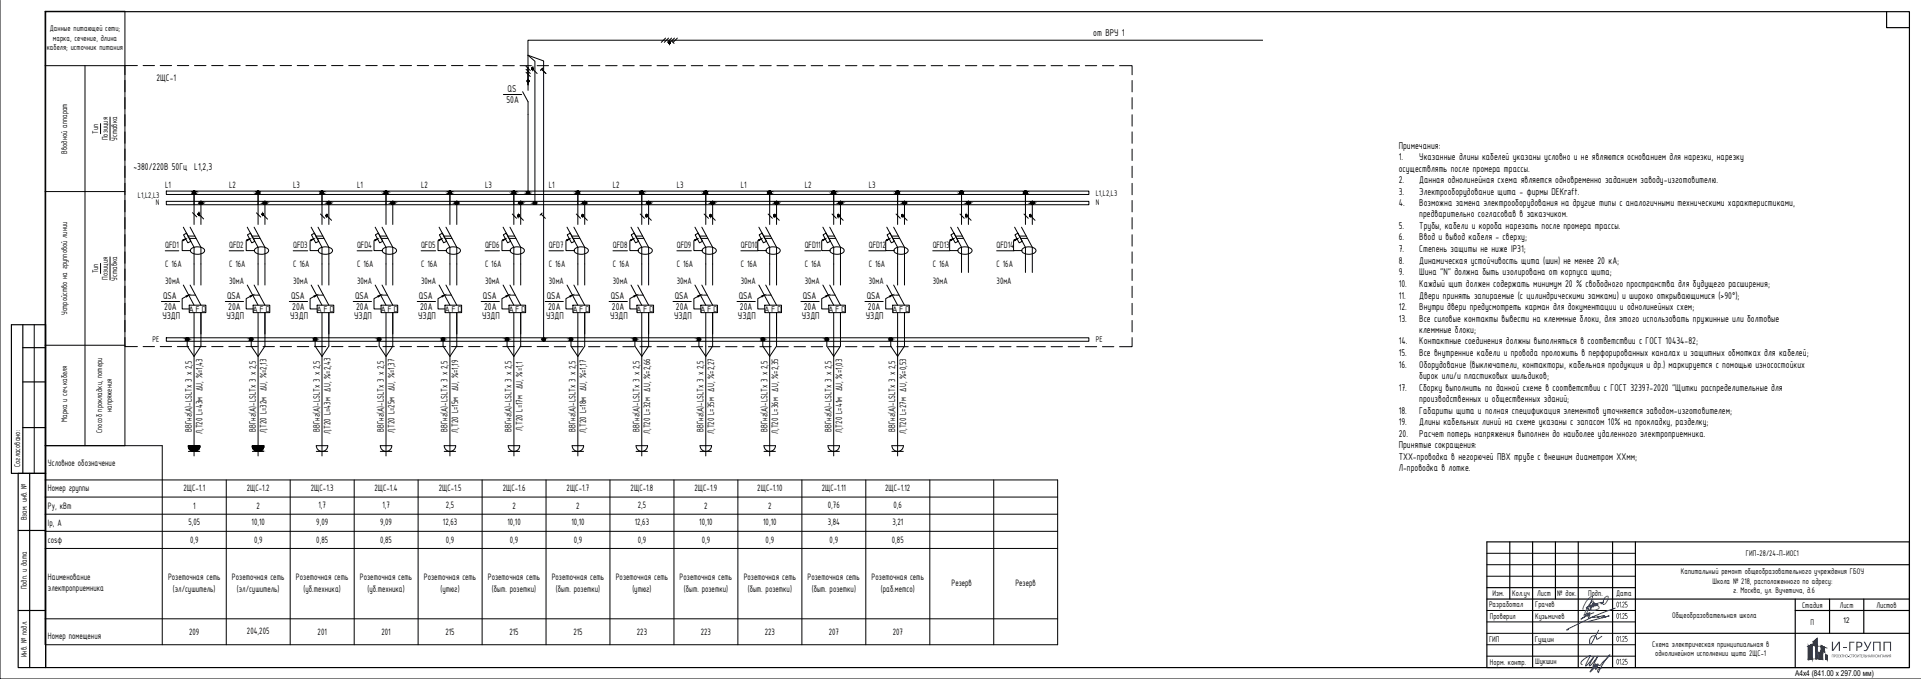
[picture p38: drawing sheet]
<svg xmlns="http://www.w3.org/2000/svg" width="841mm" height="297mm" viewBox="0 0 841 297" stroke-linecap="round" stroke-linejoin="round" font-family="sans-serif">
<defs><g id="words">
<text font-size="5.6" fill="#193153" x="809" y="284.8">ГРУПП</text>
<g font-size="4.7">
<text x="478.7" y="15.9">от ВРУ 1</text>
<text x="222.2" y="40.2">QS</text>
<text x="221.7" y="44.9">50A</text>
<text x="612.4" y="65.1">Примечания:</text>
<text x="612.4" y="70.1">1.</text>
<text x="621.4" y="70.1">Указанные длины кабелей указаны условно и не являются основанием для нарезки, нарезку</text>
<text x="58.4" y="74.2">~380/220В 50Гц L1,2,3</text>
<text x="612.4" y="75.1">осуществлять после промера трассы.</text>
<text x="612.4" y="80.1">2.</text>
<text x="621.4" y="80.1">Данная однолинейная схема является одновременно заданием заводу-изготовителю.</text>
<text x="612.4" y="85.1">3.</text>
<text x="621.4" y="85.1">Электрооборудование щита - фирмы DEKraft.</text>
<text x="612.4" y="90.1">4.</text>
<text x="621.4" y="90.1">Возможна замена электрооборудования на другие типы с аналогичными техническими характеристиками,</text>
<text x="621.4" y="95.1">предварительно согласовав в заказчиком.</text>
<text x="612.4" y="100.1">5.</text>
<text x="621.4" y="100.1">Трубы, кабели и короба нарезать после промера трассы.</text>
<text x="612.4" y="105.1">6.</text>
<text x="621.4" y="105.1">Ввод и вывод кабеля - сверху;</text>
<text x="612.4" y="110.1">7.</text>
<text x="621.4" y="110.1">Степень защиты не ниже IP31;</text>
<text x="612.4" y="115.4">8.</text>
<text x="621.4" y="115.4">Динамическая устойчивость щита (шин) не менее 20 кА;</text>
<text x="612.4" y="120.4">9.</text>
<text x="612.4" y="125.4">10.</text>
<text x="621.4" y="120.4">Шина &quot;N&quot; должна быть изолирована от корпуса щита;</text>
<text x="621.4" y="125.4">Каждый щит должен содержать минимум 20 % свободного пространства для будущего расширения;</text>
<text x="71.4" y="130.8">QSA</text>
<text x="99.4" y="130.8">QSA</text>
<text x="127.4" y="130.8">QSA</text>
<text x="155.4" y="130.8">QSA</text>
<text x="183.4" y="130.8">QSA</text>
<text x="211.5" y="130.8">QSA</text>
<text x="239.4" y="130.8">QSA</text>
<text x="267.4" y="130.8">QSA</text>
<text x="295.4" y="130.8">QSA</text>
<text x="323.4" y="130.8">QSA</text>
<text x="351.5" y="130.8">QSA</text>
<text x="379.4" y="130.8">QSA</text>
<text x="612.4" y="130.7">11.</text>
<text x="621.4" y="130.7">Двери принять запираемые (с цилиндрическими замками) и широко открывающимися (&gt;90°);</text>
<text x="71.9" y="135.4">20A</text>
<text x="99.9" y="135.4">20A</text>
<text x="127.9" y="135.4">20A</text>
<text x="155.9" y="135.4">20A</text>
<text x="183.9" y="135.4">20A</text>
<text x="211.9" y="135.4">20A</text>
<text x="239.9" y="135.4">20A</text>
<text x="267.9" y="135.4">20A</text>
<text x="296" y="135.4">20A</text>
<text x="323.9" y="135.4">20A</text>
<text x="351.9" y="135.4">20A</text>
<text x="379.9" y="135.4">20A</text>
<text x="612.4" y="135.7">12.</text>
<text x="621.4" y="135.7">Внутри двери предусмотреть карман для документации и однолинейных схем;</text>
<text x="71.1" y="139.6">УЗДП</text>
<text x="99.1" y="139.6">УЗДП</text>
<text x="127.1" y="139.6">УЗДП</text>
<text x="155.1" y="139.6">УЗДП</text>
<text x="183.1" y="139.6">УЗДП</text>
<text x="211.1" y="139.6">УЗДП</text>
<text x="239.1" y="139.6">УЗДП</text>
<text x="267.1" y="139.6">УЗДП</text>
<text x="295.1" y="139.6">УЗДП</text>
<text x="323.1" y="139.6">УЗДП</text>
<text x="351.1" y="139.6">УЗДП</text>
<text x="379.1" y="139.6">УЗДП</text>
<text x="612.4" y="140.7">13.</text>
<text x="621.4" y="140.7">Все силовые контакты вывести на клеммные блоки, для этого использовать пружинные или болтовые</text>
<text x="621.4" y="145.7">клеммные блоки;</text>
<text x="612.4" y="150.7">14.</text>
<text x="612.4" y="155.7">15.</text>
<text x="621.4" y="150.7">Контактные соединения должны выполняться в соответствии с ГОСТ 10434-82;</text>
<text x="621.4" y="155.7">Все внутренние кабели и провода проложить в перфорированных каналах и защитных обмотках для кабелей;</text>
<text x="612.4" y="161">16.</text>
<text x="621.4" y="161">Оборудование (выключатели, контакторы, кабельная продукция и др.) маркируется с помощью износостойких</text>
<text x="621.4" y="166">бирок или/и пластиковых шильдиков;</text>
<text x="612.4" y="171">17.</text>
<text x="621.4" y="171">Сборку выполнить по данной схеме в соответствии с ГОСТ 32397-2020 &quot;Щитки распределительные для</text>
<text x="621.4" y="176">производственных и общественных зданий;</text>
<text x="612.4" y="181">18.</text>
<text x="612.4" y="186">19.</text>
<text x="621.4" y="181">Габариты щита и полная спецификация элементов уточняется заводом-изготовителем;</text>
<text x="621.4" y="186">Длины кабельных линий на схеме указаны с запасом 10% на прокладку, разделку;</text>
<text x="612.4" y="191">20.</text>
<text x="621.4" y="191">Расчет потерь напряжения выполнен до наиболее удаленного электроприемника.</text>
<text x="612.4" y="196">Принятые сокращения:</text>
<text x="612.4" y="201">ТХХ-проводка в негорючей ПВХ трубе с внешним диаметром ХХмм;</text>
<text x="612.4" y="206">Л-проводка в лотке.</text>
</g>
<text font-size="4.5" x="68.5" y="35.6">2ЩС-1</text>
<g font-size="4.4">
<text x="72.3" y="82.1">L1</text>
<text x="100.3" y="82.1">L2</text>
<text x="128.4" y="82.1">L3</text>
<text x="156.3" y="82.1">L1</text>
<text x="184.4" y="82.1">L2</text>
<text x="212.3" y="82.1">L3</text>
<text x="240.3" y="82.1">L1</text>
<text x="268.4" y="82.1">L2</text>
<text x="296.3" y="82.1">L3</text>
<text x="324.4" y="82.1">L1</text>
<text x="352.3" y="82.1">L2</text>
<text x="380.4" y="82.1">L3</text>
<text x="72.3" y="108.6">QFD1</text>
<text x="100.3" y="108.6">QFD2</text>
<text x="128.4" y="108.6">QFD3</text>
<text x="156.3" y="108.6">QFD4</text>
<text x="184.4" y="108.6">QFD5</text>
<text x="212.3" y="108.6">QFD6</text>
<text x="240.3" y="108.6">QFD7</text>
<text x="268.4" y="108.6">QFD8</text>
<text x="296.3" y="108.6">QFD9</text>
<text x="324.4" y="108.6">QFD10</text>
<text x="352.3" y="108.6">QFD11</text>
<text x="380.4" y="108.6">QFD12</text>
<text x="408.3" y="108.6">QFD13</text>
<text x="436.3" y="108.6">QFD14</text>
<text x="72.3" y="116.7">C 16A</text>
<text x="100.3" y="116.7">C 16A</text>
<text x="128.4" y="116.7">C 16A</text>
<text x="156.3" y="116.7">C 16A</text>
<text x="184.4" y="116.7">C 16A</text>
<text x="212.3" y="116.7">C 16A</text>
<text x="240.3" y="116.7">C 16A</text>
<text x="268.4" y="116.7">C 16A</text>
<text x="296.3" y="116.7">C 16A</text>
<text x="324.4" y="116.7">C 16A</text>
<text x="352.3" y="116.7">C 16A</text>
<text x="380.4" y="116.7">C 16A</text>
<text x="408.3" y="116.7">C 16A</text>
<text x="436.3" y="116.7">C 16A</text>
<text x="72.3" y="124.1">30мА</text>
<text x="100.3" y="124.1">30мА</text>
<text x="128.4" y="124.1">30мА</text>
<text x="156.3" y="124.1">30мА</text>
<text x="184.4" y="124.1">30мА</text>
<text x="212.3" y="124.1">30мА</text>
<text x="240.3" y="124.1">30мА</text>
<text x="268.4" y="124.1">30мА</text>
<text x="296.3" y="124.1">30мА</text>
<text x="324.4" y="124.1">30мА</text>
<text x="352.3" y="124.1">30мА</text>
<text x="380.4" y="124.1">30мА</text>
<text x="408.3" y="124.1">30мА</text>
<text x="436.3" y="124.1">30мА</text>
<text x="84" y="188.9" transform="rotate(-90 84 188.9)">ВВГнг(А)-LSLTx 3 x 2,5</text>
<text x="88.7" y="189.9" transform="rotate(-90 88.7 189.9)">Л,Т20 L=43м ∆U, %=1,43</text>
<text x="112" y="188.9" transform="rotate(-90 112 188.9)">ВВГнг(А)-LSLTx 3 x 2,5</text>
<text x="116.7" y="189.6" transform="rotate(-90 116.7 189.6)">Л,Т20 L=32м ∆U, %=2,13</text>
<text x="140" y="188.9" transform="rotate(-90 140 188.9)">ВВГнг(А)-LSLTx 3 x 2,5</text>
<text x="144.7" y="190.1" transform="rotate(-90 144.7 190.1)">Л,Т20 L=43м ∆U, %=2,43</text>
<text x="168" y="188.9" transform="rotate(-90 168 188.9)">ВВГнг(А)-LSLTx 3 x 2,5</text>
<text x="172.7" y="189.6" transform="rotate(-90 172.7 189.6)">Л,Т20 L=25м ∆U, %=1,37</text>
<text x="196" y="188.9" transform="rotate(-90 196 188.9)">ВВГнг(А)-LSLTx 3 x 2,5</text>
<text x="200.7" y="189.2" transform="rotate(-90 200.7 189.2)">Л,Т20 L=15м ∆U, %=1,19</text>
<text x="224" y="188.9" transform="rotate(-90 224 188.9)">ВВГнг(А)-LSLTx 3 x 2,5</text>
<text x="228.7" y="188.5" transform="rotate(-90 228.7 188.5)">Л,Т20 L=17м ∆U, %=1,1</text>
<text x="252" y="188.9" transform="rotate(-90 252 188.9)">ВВГнг(А)-LSLTx 3 x 2,5</text>
<text x="256.7" y="189.2" transform="rotate(-90 256.7 189.2)">Л,Т20 L=18м ∆U, %=1,17</text>
<text x="280" y="188.9" transform="rotate(-90 280 188.9)">ВВГнг(А)-LSLTx 3 x 2,5</text>
<text x="284.7" y="189.9" transform="rotate(-90 284.7 189.9)">Л,Т20 L=32м ∆U, %=2,66</text>
<text x="308" y="188.9" transform="rotate(-90 308 188.9)">ВВГнг(А)-LSLTx 3 x 2,5</text>
<text x="312.7" y="189.9" transform="rotate(-90 312.7 189.9)">Л,Т20 L=35м ∆U, %=2,27</text>
<text x="336" y="188.9" transform="rotate(-90 336 188.9)">ВВГнг(А)-LSLTx 3 x 2,5</text>
<text x="340.7" y="189.9" transform="rotate(-90 340.7 189.9)">Л,Т20 L=36м ∆U, %=2,35</text>
<text x="364" y="188.9" transform="rotate(-90 364 188.9)">ВВГнг(А)-LSLTx 3 x 2,5</text>
<text x="368.7" y="189.6" transform="rotate(-90 368.7 189.6)">Л,Т20 L=41м ∆U, %=1,03</text>
<text x="392" y="188.9" transform="rotate(-90 392 188.9)">ВВГнг(А)-LSLTx 3 x 2,5</text>
<text x="396.7" y="189.9" transform="rotate(-90 396.7 189.9)">Л,Т20 L=27м ∆U, %=0,53</text>
<text x="21" y="203.9">Условное обозначение</text>
<text x="21" y="214.7">Номер группы</text>
<text x="80.3" y="214.8">2ЩС-1.1</text>
<text x="108.1" y="214.8">2ЩС-1.2</text>
<text x="136.1" y="214.8">2ЩС-1.3</text>
<text x="164" y="214.8">2ЩС-1.4</text>
<text x="192.1" y="214.8">2ЩС-1.5</text>
<text x="220.1" y="214.8">2ЩС-1.6</text>
<text x="248.1" y="214.8">2ЩС-1.7</text>
<text x="276.1" y="214.8">2ЩС-1.8</text>
<text x="304.1" y="214.8">2ЩС-1.9</text>
<text x="331.6" y="214.8">2ЩС-1.10</text>
<text x="359.7" y="214.8">2ЩС-1.11</text>
<text x="387.6" y="214.8">2ЩС-1.12</text>
<text x="21" y="222.6">Py, кВт</text>
<text x="84.5" y="222.6">1</text>
<text x="112.3" y="222.6">2</text>
<text x="139.4" y="222.3">1,7</text>
<text x="167.4" y="222.3">1,7</text>
<text x="195.2" y="222.3">2,5</text>
<text x="224.3" y="222.6">2</text>
<text x="252.3" y="222.6">2</text>
<text x="279.2" y="222.3">2,5</text>
<text x="308.3" y="222.6">2</text>
<text x="336.3" y="222.6">2</text>
<text x="362.5" y="222.3">0,76</text>
<text x="391.2" y="222.3">0,6</text>
<text x="21" y="230.1">Ip, А</text>
<text x="82.5" y="229.8">5,05</text>
<text x="110.2" y="229.8">10,10</text>
<text x="138.5" y="229.8">9,09</text>
<text x="166.5" y="229.8">9,09</text>
<text x="193.9" y="229.8">12,63</text>
<text x="222.2" y="229.8">10,10</text>
<text x="250.1" y="229.8">10,10</text>
<text x="277.9" y="229.8">12,63</text>
<text x="306.2" y="229.8">10,10</text>
<text x="334.1" y="229.8">10,10</text>
<text x="362.4" y="229.8">3,84</text>
<text x="390.7" y="229.8">3,21</text>
<text x="21" y="237.6">cosφ</text>
<text x="83.2" y="237.3">0,9</text>
<text x="111.2" y="237.3">0,9</text>
<text x="138.5" y="237.3">0,85</text>
<text x="166.5" y="237.3">0,85</text>
<text x="195.2" y="237.3">0,9</text>
<text x="223.2" y="237.3">0,9</text>
<text x="251.2" y="237.3">0,9</text>
<text x="279.2" y="237.3">0,9</text>
<text x="307.2" y="237.3">0,9</text>
<text x="335.2" y="237.3">0,9</text>
<text x="363.2" y="237.3">0,9</text>
<text x="390.5" y="237.3">0,85</text>
<text x="21" y="253.9">Наименование</text>
<text x="73.6" y="253.8">Розеточная сеть</text>
<text x="101.6" y="253.8">Розеточная сеть</text>
<text x="129.6" y="253.8">Розеточная сеть</text>
<text x="157.6" y="253.8">Розеточная сеть</text>
<text x="185.6" y="253.8">Розеточная сеть</text>
<text x="213.6" y="253.8">Розеточная сеть</text>
<text x="241.6" y="253.8">Розеточная сеть</text>
<text x="269.6" y="253.8">Розеточная сеть</text>
<text x="297.6" y="253.8">Розеточная сеть</text>
<text x="325.6" y="253.8">Розеточная сеть</text>
<text x="353.6" y="253.8">Розеточная сеть</text>
<text x="381.6" y="253.8">Розеточная сеть</text>
<text x="416.6" y="256.3">Резерв</text>
<text x="444.5" y="256.3">Резерв</text>
<text x="21" y="258.7">электроприемника</text>
<text x="75.7" y="258.8">(эл/сушитель)</text>
<text x="103.8" y="258.8">(эл/сушитель)</text>
<text x="132.9" y="258.8">(уб.техника)</text>
<text x="160.9" y="258.8">(уб.техника)</text>
<text x="192.9" y="258.8">(утюг)</text>
<text x="215.4" y="258.8">(быт. розетки)</text>
<text x="243.4" y="258.8">(быт. розетки)</text>
<text x="276.9" y="258.8">(утюг)</text>
<text x="299.4" y="258.8">(быт. розетки)</text>
<text x="327.4" y="258.8">(быт. розетки)</text>
<text x="355.4" y="258.8">(быт. розетки)</text>
<text x="385.7" y="258.8">(раб.метсо)</text>
<text x="21" y="279.7">Номер помещения</text>
<text x="82.8" y="277.8">209</text>
<text x="108.1" y="277.5">204,205</text>
<text x="139.1" y="277.8">201</text>
<text x="167" y="277.8">201</text>
<text x="195" y="277.8">215</text>
<text x="223.1" y="277.8">215</text>
<text x="251" y="277.8">215</text>
<text x="278.8" y="277.8">223</text>
<text x="306.8" y="277.8">223</text>
<text x="334.9" y="277.8">223</text>
<text x="362.8" y="277.8">207</text>
<text x="390.8" y="277.8">207</text>
</g>
<g font-size="3.9">
<text x="21.8" y="13.7">Данные питающей сети;</text>
<text x="23.1" y="17.9">марка, сечение, длина</text>
<text x="20.4" y="22">кабеля; источник питания</text>
<text x="43" y="58.5" transform="rotate(-90 43 58.5)">Тип</text>
<text x="47.2" y="61.3" transform="rotate(-90 47.2 61.3)">Позиция</text>
<text x="51.4" y="61.6" transform="rotate(-90 51.4 61.6)">Уставка</text>
<text x="29.3" y="67.3" transform="rotate(-90 29.3 67.3)">Вводной аппарат</text>
<text x="60.4" y="86.8">L1,L2,L3</text>
<text x="68.2" y="89.7">N</text>
<text x="479.7" y="85.6">L1,L2,L3</text>
<text x="479.7" y="89.7">N</text>
<text x="43" y="119.6" transform="rotate(-90 43 119.6)">Тип</text>
<text x="47.2" y="122.5" transform="rotate(-90 47.2 122.5)">Позиция</text>
<text x="51.4" y="122.7" transform="rotate(-90 51.4 122.7)">Уставка</text>
<text x="29.3" y="137.8" transform="rotate(-90 29.3 137.8)">Устройство на групповой линии</text>
<text x="82.4" y="136.3">AFD</text>
<text x="110.4" y="136.3">AFD</text>
<text x="138.4" y="136.3">AFD</text>
<text x="166.5" y="136.3">AFD</text>
<text x="194.4" y="136.3">AFD</text>
<text x="222.4" y="136.3">AFD</text>
<text x="250.4" y="136.3">AFD</text>
<text x="278.4" y="136.3">AFD</text>
<text x="306.5" y="136.3">AFD</text>
<text x="334.4" y="136.3">AFD</text>
<text x="362.4" y="136.3">AFD</text>
<text x="390.4" y="136.3">AFD</text>
<text x="66.8" y="149.8">PE</text>
<text x="479.7" y="149.8">PE</text>
<text x="29.3" y="184.7" transform="rotate(-90 29.3 184.7)">Марка и сеч.кабеля</text>
<text x="48.9" y="180.3" transform="rotate(-90 48.9 180.3)">напряжения</text>
<text x="44.7" y="189.4" transform="rotate(-90 44.7 189.4)">Способ прокладки, потери</text>
<text x="8.8" y="204.3" transform="rotate(-90 8.8 204.3)">Согласовано:</text>
<text x="11.7" y="227.7" transform="rotate(-90 11.7 227.7)">Взам. инв. №</text>
<text x="764.4" y="243.4">ГИП-28/24-П-ИОС1</text>
<text x="735.8" y="251.3">Капитальный ремонт общеобразовательного учреждения ГБОУ</text>
<text x="11.7" y="257.9" transform="rotate(-90 11.7 257.9)">Подп. и дата</text>
<text x="749.7" y="255.4">Школа № 218, расположенного по адресу:</text>
<text x="653.4" y="260.8">Изм.</text>
<text x="662.1" y="260.8">Кол.уч</text>
<text x="673" y="260.8">Лист</text>
<text x="681.8" y="260.8">№ док.</text>
<text x="695.3" y="260.8">Подп.</text>
<text x="707.6" y="260.6">Дата</text>
<text x="758.8" y="259.6">г. Москва, ул. Вучетича, д.6</text>
<text x="651.9" y="265.6">Разработал</text>
<text x="672.1" y="265.7">Грачев</text>
<text x="707.5" y="265.7">01.25</text>
<text x="789" y="265.8">Стадия</text>
<text x="805.5" y="265.8">Лист</text>
<text x="821.6" y="265.8">Листов</text>
<text x="652.2" y="270.9">Проверил</text>
<text x="672.1" y="270.7">Кузьмичев</text>
<text x="707.5" y="270.7">01.25</text>
<text x="732.1" y="270.3">Общеобразовательная школа</text>
<text x="792.7" y="273.3">П</text>
<text x="806.9" y="272.5">12</text>
<text x="651.9" y="280.9">ГИП</text>
<text x="671.9" y="280.7">Гущин</text>
<text x="707.5" y="280.7">01.25</text>
<text x="11.7" y="287.6" transform="rotate(-90 11.7 287.6)">Инв. № подл.</text>
<text x="723.4" y="283">Схема электрическая принципиальная в</text>
<text x="724.7" y="287.2">однолинейном исполнении щита 2ЩС-1</text>
<text x="652.3" y="290.8">Норм. контр.</text>
<text x="672.1" y="290.6">Шукшин</text>
<text x="707.5" y="290.7">01.25</text>
</g>
<text font-size="3.5" x="785.9" y="295.8">A4x4 (841.00 х 297.00 мм)</text>
</g></defs>
<!-- layer: 0 -->
<g fill="none" stroke="#000" stroke-width=".44">
<path d="M0 .1v296.9h841M19.7 4.9h35v190.1h-35zM291.4 16.7l-1.9 1.8M292.7 16.7l-1.9 1.8M294 16.7l-1.9 1.8M294.2 18.1l.9 .9M295.3 16.7l-1.9 1.8M296.5 16.7l-1.8 1.8M552.8 17.6h-321.7l.1 19.6M37.2 28.7v166.3M60.2 28.7h-40.5M62.7 28.7h4.9"/>
<path d="M70.1 28.7h5M77.6 28.7h5M85.1 28.7h5.1M92.7 28.7h5M100.2 28.7h5M107.7 28.7h4.9M115.1 28.7h5M122.6 28.7h5M130.1 28.7h5.1M137.7 28.7h5M145.2 28.7h5M152.7 28.7h4.9"/>
<path d="M160.1 28.7h5M167.6 28.7h5M175.1 28.7h5.1M182.7 28.7h5M190.2 28.7h5M197.7 28.7h4.9M205.1 28.7h5M212.6 28.7h5M220.1 28.7h5.1M227.7 28.7h5M230.3 29l1.9 1.8M230.3 30.3l1.9 1.9"/>
<path d="M230.3 31.6l1.9 1.9M231.1 24.2l6.9 2.5v121.8M231.1 24.2l3.1 2.6v62.3M231.1 29.4l.1 10.1M233.3 30.3l1.9 1.9M235.2 28.7h5M237.1 30.3l1.9 1.9M237.6 29.8l-1 .9M242.7 28.7h4.9M250.1 28.7h5M257.6 28.7h5M265.1 28.7h5.1"/>
<path d="M272.7 28.7h5M280.2 28.7h5M287.7 28.7h5M295.1 28.7h5M302.6 28.7h5M310.1 28.7h5.1M317.7 28.7h5M325.2 28.7h5M332.7 28.7h5M340.1 28.7h5M347.6 28.7h5M355.1 28.7h5.1"/>
<path d="M362.7 28.7h5M370.2 28.7h5M377.7 28.7h5M385.1 28.7h5M392.6 28.7h5M400.1 28.7h5.1M407.7 28.7h5M415.2 28.7h5M422.7 28.7h5M430.1 28.7h5M437.6 28.7h5M445.1 28.7h5.1"/>
<path d="M452.7 28.7h5M460.2 28.7h5M467.7 28.7h5M475.1 28.7h5M482.6 28.7h5M490.1 28.7h5.5v4M495.6 35.2v5M44 54.1v4.4M48.2 51.2v10.1M220.4 41.3h8M228.8 40.1l2.4 4.4v40.1M495.6 42.7v5"/>
<path d="M495.6 50.2v5M495.6 57.7v5M495.6 65.2v5M495.6 72.7v5M19.7 83.8h35M72.8 83.6h403.9v1.5h-403.9zM72.8 88.1h403.9v1.5h-403.9zM80.3 99.4l4.7 8.8v16.5M83.2 99.4l4.8 8.8v16.5M84.3 93l1.8 1.9M85 84.2v14M87.3 93.9l1.9 1.9"/>
<path d="M88 88.7v9.5M108.2 99.4l4.8 8.8v16.5M111.3 99.4l4.7 8.8v16.5M112.3 93.1l1.9 1.9M113 84.2v14M115.3 94l1.8 1.9M116 88.7v9.5M136.2 99.4l4.8 8.8v16.5M139.2 99.4l4.8 8.8v16.5M140.3 93.6l1.9 1.9M141 84.2v14M143.3 94.5l1.9 1.9"/>
<path d="M144 88.7v9.5M164.3 99.4l4.7 8.8v16.5M167.3 99.4l4.7 8.8v16.5M169 84.2v14M172 88.7v9.5M192.2 99.4l4.8 8.8v16.5M195.2 99.4l4.8 8.8v16.5M197 84.2v14M200 88.7v9.5M220.3 99.4l4.7 8.8v16.5M223.3 99.4l4.7 8.8v16.5M224.3 93.6l1.8 1.9"/>
<path d="M225 84.2v14M227.3 94.5l1.9 1.9M228 88.7v9.5M236.9 93.7l1.9 1.8M237.4 93.2l-1 .9M248.2 99.4l4.8 8.8v16.5M251.2 99.4l4.8 8.8v16.5M252.3 93.6l1.9 1.9M253 84.2v14M255.3 94.5l1.8 1.9M256 88.7v9.5M276.3 99.4l4.7 8.8v16.5"/>
<path d="M279.2 99.4l4.8 8.8v16.5M280.3 93.6l1.9 1.9M281 84.2v14M283.3 94.5l1.9 1.9M284 88.7v9.5M304.2 99.4l4.8 8.8v16.5M307.3 99.4l4.7 8.8v16.5M308.3 93.6l1.9 1.9M309 84.2v14M311.3 94.5l1.8 1.9M312 88.7v9.5M332.2 99.4l4.8 8.8v16.5"/>
<path d="M335.2 99.4l4.8 8.8v16.5M336.3 93.6l1.9 1.9M337 84.2v14M339.3 94.5l1.9 1.9M340 88.7v9.5M360.3 99.4l4.7 8.8v16.5M363.3 99.4l4.7 8.8v16.5M364.3 93.6l1.8 1.9M365 84.2v14M367.3 94.5l1.8 1.9M368 88.7v9.5M388.2 99.4l4.8 8.8v16.5"/>
<path d="M391.2 99.4l4.8 8.8v16.5M392.3 93.6l1.9 1.9M393 84.2v14M395.3 94.5l1.8 1.9M396 88.7v9.5M416.2 99.4l4.8 8.8v11M419.2 99.4l4.8 8.8v11M420.3 93.6l1.8 1.9M421 84.2v14M423.3 94.5l1.9 1.9M424 88.7v9.5M444.2 99.4l4.7 8.8v11"/>
<path d="M447.2 99.4l4.8 8.8v11M448.3 93.6l1.9 1.9M448.9 84.2v14M451.3 94.5l1.8 1.9M452 88.7v9.5M495.6 80.2v5M495.6 87.7v5M495.6 95.2v5M44 115.2v4.4M48.2 112.4v10.1M72.3 109.7h6M80.3 102.7l1.4-.7 1.9 3.6-1.3 .6z"/>
<path d="M81.3 104.5l-1.5 .8v4.3h3.6M82.3 103.3h3M82.9 104.3h3M83.6 109a4.3 4.3 0 0 1 6 .5 2.94 2.94 0 0 1-3.9 1.7 1.8 1.8 0 0 1-2.1-2.2zM100.3 109.7h6.4M108.3 102.7l1.4-.7 1.8 3.6-1.3 .6zM109.3 104.5l-1.5 .8v4.3h3.5M110.4 103.3h2.9M110.9 104.3h3M111.8 108.7a4.4 4.4 0 0 1 5.8 .8 3.2 3.2 0 0 1-4.4 1.6 1.44 1.44 0 0 1-1.5-.7 1.44 1.44 0 0 1 .1-1.7zM128.4 109.7h6.3M136.4 102.7l1.3-.7 1.9 3.6-1.4 .6z"/>
<path d="M137.3 104.5l-1.5 .8v4.3h3.6M138.3 103.3h3.1M138.9 104.3h3M139.6 109a4.3 4.3 0 0 1 6 .5 2.94 2.94 0 0 1-3.9 1.7 1.76 1.76 0 0 1-2.1-2.2zM156.3 109.7h6.6M164.3 102.7l1.4-.7 1.9 3.6-1.4 .6zM165.3 104.5l-1.6 .8v4.3h3.6M166.3 103.3h3M166.9 104.3h3M167.6 109a4.4 4.4 0 0 1 6 .5 3.2 3.2 0 0 1-4.4 1.6 1.52 1.52 0 0 1-1.6-2.1zM184.4 109.7h6.3M192.4 102.7l1.3-.7 1.8 3.6-1.3 .6z"/>
<path d="M193.3 104.5l-1.5 .8v4.3h3.6M194.4 103.3h3M194.9 104.3h3M195.8 108.7a4.4 4.4 0 0 1 5.8 .8 2.94 2.94 0 0 1-3.9 1.7 1.76 1.76 0 0 1-2.1-2.2zM212.3 109.7h6.4M220.3 102.7l1.4-.7 1.9 3.6-1.4 .6zM221.3 104.5l-1.5 .8v4.3h3.6M222.3 103.3h3M222.9 104.3h3M223.6 109a4.3 4.3 0 0 1 6 .5 2.94 2.94 0 0 1-3.9 1.7 1.8 1.8 0 0 1-2.1-2.2zM240.3 109.7h6.4M248.3 102.7l1.4-.7 1.8 3.6-1.3 .6z"/>
<path d="M249.3 104.5l-1.5 .8v4.3h3.5M250.4 103.3h3M250.9 104.3h3M251.6 109a4.3 4.3 0 0 1 6 .5 2.94 2.94 0 0 1-3.9 1.7 1.76 1.76 0 0 1-2.1-2.2zM268.4 109.7h6.3M276.4 102.7l1.3-.7 1.9 3.6-1.3 .6zM277.3 104.5l-1.5 .8v4.3h3.6M278.3 103.3h3M278.9 104.3h3M279.6 109a4.3 4.3 0 0 1 6 .5 2.94 2.94 0 0 1-3.9 1.7 1.8 1.8 0 0 1-2.1-2.2zM296.3 109.7h6.4M304.3 102.7l1.4-.7 1.9 3.6-1.4 .6z"/>
<path d="M305.3 104.5l-1.5 .8v4.3h3.5M306.4 103.3h2.9M306.9 104.3h3M307.8 108.7a4.4 4.4 0 0 1 5.8 .8 3.2 3.2 0 0 1-4.4 1.6 1.44 1.44 0 0 1-1.5-.7 1.44 1.44 0 0 1 .1-1.7zM324.4 109.7h7.4M332.4 102.7l1.3-.7 1.9 3.6-1.4 .6zM333.3 104.5l-1.5 .8v4.3h3.6M334.3 103.3h3.1M334.9 104.3h3M335.8 108.7a4.4 4.4 0 0 1 5.8 .8 2.94 2.94 0 0 1-3.9 1.7 1.76 1.76 0 0 1-2.1-2.2zM352.3 109.7h7M360.3 102.7l1.4-.7 1.9 3.6-1.4 .6z"/>
<path d="M361.3 104.5l-1.6 .8v4.3h3.6M362.3 103.3h3M362.9 104.3h3M363.6 109a4.3 4.3 0 0 1 6 .5 2.92 2.92 0 0 1-3.8 1.7 1.81 1.81 0 0 1-2.2-2.2zM380.4 109.7h7.4M388.4 102.7l1.3-.7 1.8 3.6-1.3 .6zM389.3 104.5l-1.5 .8v4.3h3.6M390.4 103.3h3M390.9 104.3h3M391.6 109a4.3 4.3 0 0 1 6 .5 2.94 2.94 0 0 1-3.9 1.7 1.76 1.76 0 0 1-2.1-2.2zM408.3 109.7h7.5M416.3 102.7l1.4-.7 1.8 3.6-1.3 .6z"/>
<path d="M417.3 104.5l-1.5 .8v4.3h3.5M418.3 103.3h3M418.8 104.3h3.1M419.6 109a4.3 4.3 0 0 1 6 .5 3.2 3.2 0 0 1-4.5 1.6 1.51 1.51 0 0 1-1.5-2.1zM436.3 109.7h7.6M444.3 102.7l1.3-.7 1.9 3.6-1.3 .6zM445.3 104.5l-1.6 .8v4.3h3.6M446.3 103.3h3M446.9 104.3h2.9M447.5 109a4.3 4.3 0 0 1 6.1 .5 2.94 2.94 0 0 1-3.9 1.7 1.76 1.76 0 0 1-2.2-2.2zM495.6 102.7v5M495.6 110.2v5"/>
<path d="M495.6 117.7v5M70.7 131.9h8M80.3 124.7l4.7 8.8M82.8 133.5h7.3v3.3h-7.3zM83.2 124.7l4.8 8.8M83.9 129.1h-1.3l-2.8 1.5v4.6h3M84.2 129.1h1.4M85 136.8v58.2M88 136.8v14.6l-3 4.5-3-4.5v-3M98.6 131.9h8M108.2 124.7l4.8 8.8M110.8 133.5h7.3v3.3h-7.3z"/>
<path d="M111.3 124.7l4.7 8.8M112 129.1h-1.4l-2.8 1.5v4.6h3M112.3 129.1h1.3M113 136.8v58.2M116 136.8v14.6l-3 4.5-3-4.5v-3M126.7 131.9h8M136.2 124.7l4.8 8.8M138.9 133.5h7.2v3.3h-7.2zM139.2 124.7l4.8 8.8M140 129.1h-1.4l-2.8 1.5v4.6h3.1M140.3 129.1h1.3M141 136.8v62.7"/>
<path d="M144 136.8v14.6l-3 4.5-3-4.5v-3M154.6 131.9h8M164.3 124.7l4.7 8.8M166.8 133.5h7.3v3.3h-7.3zM167.3 124.7l4.7 8.8M168 129.1h-1.4l-2.9 1.5v4.6h3.1M168.3 129.1h1.3M169 136.8v62.7M172 136.8v14.6l-3 4.5-3-4.5v-3M182.7 131.9h8M192.2 124.7l4.8 8.8M194.8 133.5h7.3v3.3h-7.3z"/>
<path d="M195.2 124.7l4.8 8.8M196 129.1h-1.4l-2.8 1.5v4.6h3M196.3 129.1h1.3M197 136.8v62.7M200 136.8v14.6l-3 4.5-3-4.5v-3M210.7 131.9h8M220.3 124.7l4.7 8.8M222.8 133.5h7.3v3.3h-7.3zM223.3 124.7l4.7 8.8M223.9 129.1h-1.3l-2.8 1.5v4.6h3M224.3 129.1h1.3M225 136.8v62.7"/>
<path d="M228 136.8v14.6l-3 4.5-3-4.5v-3M238.7 131.9h7.9M248.2 124.7l4.8 8.8M250.8 133.5h7.3v3.3h-7.3zM251.2 124.7l4.8 8.8M252 129.1h-1.4l-2.8 1.5v4.6h3M252.3 129.1h1.3M253 136.8v62.7M256 136.8v14.6l-3 4.5-3-4.5v-3M266.7 131.9h8M276.3 124.7l4.7 8.8M278.8 133.5h7.3v3.3h-7.3z"/>
<path d="M279.2 124.7l4.8 8.8M280 129.1h-1.4l-2.8 1.5v4.6h3M280.2 129.1h1.4M281 136.8v62.7M284 136.8v14.6l-3 4.5-3-4.5v-3M294.6 131.9h8M304.2 124.7l4.8 8.8M306.8 133.5h7.3v3.3h-7.3zM307.3 124.7l4.7 8.8M308 129.1h-1.4l-2.8 1.5v4.6h3M308.3 129.1h1.3M309 136.8v62.7"/>
<path d="M312 136.8v14.6l-3 4.5-3-4.5v-3M322.7 131.9h8M332.2 124.7l4.8 8.8M334.8 133.5h7.3v3.3h-7.3zM335.2 124.7l4.8 8.8M336 129.1h-1.4l-2.8 1.5v4.6h3M336.3 129.1h1.3M337 136.8v62.7M340 136.8v14.6l-3 4.5-3-4.5v-3M350.6 131.9h8M360.3 124.7l4.7 8.8M362.8 133.5h7.3v3.3h-7.3z"/>
<path d="M363.3 124.7l4.7 8.8M364 129.1h-1.4l-2.9 1.5v4.6h3.1M364.3 129.1h1.3M365 136.8v62.7M368 136.8v14.6l-3 4.5-3-4.5v-3M378.7 131.9h8M388.2 124.7l4.8 8.8M390.8 133.5h7.3v3.3h-7.3zM391.2 124.7l4.8 8.8M392 129.1h-1.4l-2.8 1.5v4.6h3M392.3 129.1h1.3M393 136.8v62.7"/>
<path d="M396 136.8v14.6l-3 4.5-3-4.5v-3M495.6 125.2v5M495.6 132.7v5M15 142.1v65M19.7 151h35M54.7 147.6v4h5.5M62.7 151.6h4.9M70.1 151.6h5M72.8 147.8h403.9v1.5h-403.9zM77.6 151.6h5M85.1 151.6h5.1M92.7 151.6h5"/>
<path d="M100.2 151.6h5M107.7 151.6h4.9M115.1 151.6h5M122.6 151.6h5M130.1 151.6h5.1M137.7 151.6h5M145.2 151.6h5M152.7 151.6h4.9M160.1 151.6h5M167.6 151.6h5M175.1 151.6h5.1M182.7 151.6h5"/>
<path d="M190.2 151.6h5M197.7 151.6h4.9M205.1 151.6h5M212.6 151.6h5M220.1 151.6h5.1M227.7 151.6h5M235.2 151.6h5M242.7 151.7h4.9M250.1 151.7h5M257.6 151.7h5M265.1 151.7h5.1M272.7 151.7h5"/>
<path d="M280.2 151.7h5M287.7 151.7h5M295.1 151.7h5M302.6 151.7h5M310.1 151.7h5.1M317.7 151.7h5M325.2 151.7h5M332.7 151.7h5M340.1 151.7h5M347.6 151.7h5M355.1 151.7h5.1M362.7 151.7h5"/>
<path d="M370.2 151.7h5M377.7 151.7h5M385.1 151.7h5M392.6 151.7h5M400.1 151.7h5.1M407.7 151.7h5M415.2 151.7h5M422.7 151.7h5M430.1 151.7h5M437.6 151.7h5M445.1 151.7h5.1M452.7 151.7h5"/>
<path d="M460.2 151.7h5M467.7 151.7h5M475.1 151.7h5M482.6 151.7h5M495.6 147.7v4h-5.5M495.6 140.2v5M82.5 195h5a2.52 2.52 0 0 1-2.5 2.5 2.52 2.52 0 0 1-2.5-2.5zM82.5 197.5h5M85 197.5v2M110.5 197.5h5M113 197.5v2M115.5 195a2.52 2.52 0 0 1-2.5 2.5 2.52 2.52 0 0 1-2.5-2.5h5"/>
<path d="M138.5 197.5h5M138.5 195h5a2.52 2.52 0 0 1-2.5 2.5 2.52 2.52 0 0 1-2.5-2.5zM166.5 195h5a2.52 2.52 0 0 1-2.5 2.5 2.52 2.52 0 0 1-2.5-2.5zM166.5 197.5h5M194.5 195h5a2.52 2.52 0 0 1-2.5 2.5 2.52 2.52 0 0 1-2.5-2.5zM194.5 197.5h5M222.5 195h5a2.52 2.52 0 0 1-2.5 2.5 2.52 2.52 0 0 1-2.5-2.5zM222.5 197.5h5M250.5 197.5h5M255.5 195a2.52 2.52 0 0 1-2.5 2.5 2.52 2.52 0 0 1-2.5-2.5h5M278.5 197.5h5M278.5 195h5a2.52 2.52 0 0 1-2.5 2.5 2.52 2.52 0 0 1-2.5-2.5z"/>
<path d="M306.5 197.5h5M306.5 195h5a2.52 2.52 0 0 1-2.5 2.5 2.52 2.52 0 0 1-2.5-2.5zM334.5 195h5a2.52 2.52 0 0 1-2.5 2.5 2.52 2.52 0 0 1-2.5-2.5zM334.5 197.5h5M362.5 195h5a2.52 2.52 0 0 1-2.5 2.5 2.52 2.52 0 0 1-2.5-2.5zM362.5 197.5h5M390.5 197.5h5M395.5 195a2.52 2.52 0 0 1-2.5 2.5 2.52 2.52 0 0 1-2.5-2.5h5M19.7 210h443.3v72.1h-443.3v-87.1h51.3v87.1M19.7 217.5h443.3M99.1 210v72.1M127 210v72.1"/>
<path d="M155.1 210v72.1M183 210v72.1M211.1 210v72.1M239.1 210v72.1M267 210v72.1M295.1 210v72.1M323 210v72.1M351.1 210v72.1M379.1 210v72.1M407.1 210v72.1M435.1 210v72.1M19.7 224.9h443.3"/>
<path d="M19.7 232.4h443.3M19.7 239.9h443.3M651 242h65M651 247h65M651 252.1h65M19.7 270.7h443.3M651 267.1h65M651 272.1h65M651 277.1h65M651 282.1h65M651 287h65"/>
<circle cx="293.2" cy="18.7" r=".32"/>
<circle cx="231.2" cy="35.4" r=".49"/>
<circle cx="231.2" cy="35.5" r=".49"/>
<circle cx="233.1" cy="30.1" r=".32"/>
<circle cx="85" cy="84.2" r=".61"/>
<circle cx="87.1" cy="93.7" r=".32"/>
<circle cx="88" cy="88.7" r=".61"/>
<circle cx="113" cy="84.2" r=".61"/>
<circle cx="115.1" cy="93.8" r=".32"/>
<circle cx="116" cy="88.7" r=".61"/>
<circle cx="141" cy="84.2" r=".61"/>
<circle cx="143.1" cy="94.3" r=".32"/>
<circle cx="144" cy="88.7" r=".61"/>
<circle cx="169" cy="84.2" r=".61"/>
<circle cx="172" cy="88.7" r=".61"/>
<circle cx="197" cy="84.2" r=".61"/>
<circle cx="200" cy="88.7" r=".61"/>
<circle cx="225" cy="84.2" r=".61"/>
<circle cx="227.1" cy="94.3" r=".32"/>
<circle cx="228" cy="88.7" r=".61"/>
<circle cx="231.2" cy="84.3" r=".61"/>
<circle cx="234.2" cy="88.8" r=".61"/>
<circle cx="253" cy="84.2" r=".61"/>
<circle cx="255.1" cy="94.3" r=".32"/>
<circle cx="256" cy="88.7" r=".61"/>
<circle cx="281" cy="84.2" r=".61"/>
<circle cx="283.1" cy="94.3" r=".32"/>
<circle cx="284" cy="88.7" r=".61"/>
<circle cx="309" cy="84.2" r=".61"/>
<circle cx="311.1" cy="94.3" r=".32"/>
<circle cx="312" cy="88.7" r=".61"/>
<circle cx="337" cy="84.2" r=".61"/>
<circle cx="339.1" cy="94.3" r=".32"/>
<circle cx="340" cy="88.7" r=".61"/>
<circle cx="365" cy="84.2" r=".61"/>
<circle cx="367.1" cy="94.3" r=".32"/>
<circle cx="368" cy="88.7" r=".61"/>
<circle cx="393" cy="84.2" r=".61"/>
<circle cx="395.1" cy="94.3" r=".32"/>
<circle cx="396" cy="88.7" r=".61"/>
<circle cx="421" cy="84.2" r=".61"/>
<circle cx="423.1" cy="94.3" r=".32"/>
<circle cx="424" cy="88.7" r=".61"/>
<circle cx="449" cy="84.2" r=".61"/>
<circle cx="451.1" cy="94.3" r=".32"/>
<circle cx="452" cy="88.7" r=".61"/>
<circle cx="82" cy="148.4" r=".61"/>
<circle cx="110" cy="148.4" r=".61"/>
<circle cx="138" cy="148.4" r=".61"/>
<circle cx="166" cy="148.4" r=".61"/>
<circle cx="194" cy="148.4" r=".61"/>
<circle cx="222" cy="148.4" r=".61"/>
<circle cx="238" cy="148.5" r=".61"/>
<circle cx="250" cy="148.4" r=".61"/>
<circle cx="278" cy="148.4" r=".61"/>
<circle cx="306" cy="148.4" r=".61"/>
<circle cx="334" cy="148.4" r=".61"/>
<circle cx="362" cy="148.4" r=".61"/>
<circle cx="390" cy="148.4" r=".61"/>
<circle cx="84" cy="196" r=".49"/>
<circle cx="86" cy="196" r=".49"/>
<circle cx="112" cy="196" r=".49"/>
<circle cx="114" cy="196" r=".49"/>
</g>
<g fill="#000" stroke="#000" stroke-width=".44">
<path d="M292.9 18.6v.3zM293.5 18.6v.3zM233.3 29.9v.3zM84.8 83.6h.3zM86.8 93.6v.2zM87.3 93.6v.2zM87.8 88.1h.3zM87.8 89.3h.3zM112.8 84.8h.4zM114.8 93.7v.2zM115.3 93.7v.2zM115.8 88.1h.3z"/>
<path d="M115.8 89.3h.3zM140.8 83.6h.3zM140.8 84.8h.3zM142.8 94.2v.3zM143.8 88.1h.3zM143.8 89.3h.3zM168.8 83.6h.3zM168.8 84.8h.3zM171.8 88.1h.3zM171.8 89.3h.3zM196.8 83.6h.3zM196.8 84.8h.3z"/>
<path d="M199.8 88.1h.4zM199.8 89.3h.4zM224.8 83.6h.3zM224.8 84.8h.3zM226.8 94.2v.3zM227.8 88.1h.3zM231 83.8h.4zM231 84.9h.4zM234 89.4h.4zM252.8 83.6h.4zM252.8 84.8h.4zM254.8 94.2v.3z"/>
<path d="M255.8 89.3h.4zM280.8 83.6h.3zM282.8 94.2v.3zM283.8 88.1h.3zM283.8 89.3h.3zM308.8 84.8h.4zM310.8 94.2v.3zM311.8 88.1h.3zM311.8 89.3h.3zM336.8 83.6h.3zM336.8 84.8h.3zM338.8 94.2v.3z"/>
<path d="M339.8 88.1h.3zM339.8 89.3h.3zM364.8 83.6h.3zM364.8 84.8h.3zM366.8 94.2v.3zM367.8 88.1h.3zM367.8 89.3h.3zM392.8 83.6h.3zM392.8 84.8h.3zM394.8 94.2v.3zM395.8 88.1h.4zM395.8 89.3h.4z"/>
<path d="M420.8 84.8h.3zM422.8 94.2v.3zM423.8 88.1h.3zM423.8 89.3h.3zM448.8 83.6h.3zM448.8 84.8h.3zM450.8 94.2v.3zM451.8 88.1h.3zM451.8 89.3h.3zM80.1 104.9l1.2-.4-1 .8zM108.1 104.9l1.2-.4-1 .8zM136.1 104.9l1.2-.4-1 .8z"/>
<path d="M164.1 104.9l1.2-.4-1 .8zM192.1 104.9l1.2-.4-1 .8zM220.1 104.9l1.2-.4-1 .8zM248.1 104.9l1.2-.4-1 .8zM276.1 104.9l1.2-.4-1 .8zM304.1 104.9l1.2-.4-1 .8zM332.1 104.9l1.2-.4-1 .8zM360.1 104.9l1.2-.4-1 .8zM388.1 104.9l1.2-.4-1 .8zM416.1 104.9l1.2-.4-1 .8zM444.1 104.9l1.2-.4-1.1 .8zM81.4 129.5l1.2-.4-1 .8z"/>
<path d="M109.4 129.5l1.2-.4-1 .8zM137.4 129.5l1.2-.4-1 .8zM165.4 129.5l1.2-.4-1 .8zM193.4 129.5l1.2-.4-1 .8zM221.4 129.5l1.2-.4-1 .8zM249.4 129.5l1.2-.4-1 .8zM277.4 129.5l1.2-.4-1 .8zM305.4 129.5l1.2-.4-1 .8zM333.4 129.5l1.2-.4-1 .8zM361.4 129.5l1.2-.4-1 .8zM389.4 129.5l1.2-.4-1 .8zM81.8 149h.3z"/>
<path d="M81.8 147.8h.3zM109.8 149h.4zM109.8 147.8h.4zM137.8 149h.3zM165.8 147.8h.4zM193.8 149h.3zM193.8 147.8h.3zM221.8 149h.3zM221.8 147.8h.3zM237.8 147.9h.4zM249.8 149h.3zM249.8 147.8h.3z"/>
<path d="M277.8 149h.3zM277.8 147.8h.3zM305.8 149h.4zM305.8 147.8h.4zM333.8 149h.3zM361.8 147.8h.4zM389.8 149h.3zM389.8 147.8h.3z"/>
<path d="M292.9 18.6v.3zM292.9 18.6v.3z"/>
<path d="M292.9 18.6l.1 .4zM292.9 18.6l.1 .4z"/>
<path d="M293 18.5v.5zM293 18.5v.5z"/>
<path d="M293 18.5l.1 .5zM293 18.5l.1 .5z"/>
<path d="M293.1 18.4v.6zM293.1 18.4v.6z"/>
<path d="M293.1 18.4l.1 .6zM293.1 18.4l.1 .6z"/>
<path d="M293.2 18.4v.6zM293.2 18.4v.6z"/>
<path d="M293.2 18.4l.1 .6zM293.2 18.4l.1 .6z"/>
<path d="M293.3 18.4v.6zM293.3 18.4v.6z"/>
<path d="M293.3 18.5v.5zM293.3 18.5l.1 .5z"/>
<path d="M293.4 18.5v.5zM293.4 18.5v.4z"/>
<path d="M293.4 18.6v.3zM293.4 18.6l.1 .3z"/>
<path d="M232.8 29.9l-.1 .3zM232.8 29.9v.3z"/>
<path d="M232.8 29.9v.3zM232.8 29.9v.4z"/>
<path d="M232.8 29.8v.5zM232.8 29.8v.5z"/>
<path d="M232.9 29.8l-.1 .5zM232.9 29.8v.5z"/>
<path d="M232.9 29.8v.5zM233 29.8l-.1 .5z"/>
<path d="M233 29.8v.5zM233 29.7v.7z"/>
<path d="M233 29.7v.7zM233 29.7v.7z"/>
<path d="M233 29.7v.7zM233.1 29.7l-.1 .7z"/>
<path d="M233.1 29.7v.7zM233.2 29.8l-.1 .6z"/>
<path d="M233.2 29.8v.5zM233.2 29.8v.5z"/>
<path d="M233.2 29.8v.5zM233.3 29.8l-.1 .5z"/>
<path d="M233.3 29.8v.5zM233.3 29.9v.4z"/>
<path d="M233.3 29.9v.4zM233.3 29.9v.4z"/>
<path d="M84.8 83.6l.5 .1zM84.7 83.7h.6z"/>
<path d="M84.8 84.8h.3zM84.8 84.8h.2z"/>
<path d="M84.8 83.6l.5 .1zM84.7 83.7h.6z"/>
<path d="M84.8 84.8h.3zM84.8 84.8h.2z"/>
<path d="M84.7 83.7h.6zM84.6 83.7h.7z"/>
<path d="M84.7 84.7h.6zM84.7 84.7l.4 .1z"/>
<path d="M84.7 83.7h.6zM84.6 83.7h.7z"/>
<path d="M84.7 84.7h.6zM84.7 84.7l.4 .1z"/>
<path d="M84.6 83.7l.8 .1zM84.6 83.7l.8 .1z"/>
<path d="M84.6 84.7h.7zM84.6 84.7h.7z"/>
<path d="M84.6 83.7l.8 .1zM84.6 83.7l.8 .1z"/>
<path d="M84.6 84.7h.7zM84.6 84.7h.7z"/>
<path d="M84.5 83.8l1 .1zM84.5 83.8l1 .1z"/>
<path d="M84.5 84.6h.9zM84.5 84.6l.8 .1z"/>
<path d="M84.5 83.8l1 .1zM84.5 83.8l1 .1z"/>
<path d="M84.5 84.6h.9zM84.5 84.6l.8 .1z"/>
<path d="M84.5 83.9l1 .1zM84.5 83.9l1 .1z"/>
<path d="M84.5 84.5h1zM84.5 84.5l.9 .1z"/>
<path d="M84.5 83.9l1 .1zM84.5 83.9l1 .1z"/>
<path d="M84.5 84.5h1zM84.5 84.5l.9 .1z"/>
<path d="M84.4 84l1.2 .1zM84.4 84l1.2 .1z"/>
<path d="M84.4 84.4h1.1zM84.4 84.4l1.1 .1z"/>
<path d="M84.4 84l1.2 .1zM84.4 84l1.2 .1z"/>
<path d="M84.4 84.4h1.1zM84.4 84.4l1.1 .1z"/>
<path d="M84.4 84.1l1.2 .1zM84.4 84.1l1.2 .1z"/>
<path d="M84.4 84.2l1.2 .1zM84.4 84.2l1.2 .1z"/>
<path d="M84.4 84.3h1.2zM84.4 84.3l1.1 .1z"/>
<path d="M84.4 84.1l1.2 .1zM84.4 84.1l1.2 .1z"/>
<path d="M84.4 84.2l1.2 .1zM84.4 84.2l1.2 .1z"/>
<path d="M84.4 84.3h1.2zM84.4 84.3l1.1 .1z"/>
<path d="M86.8 93.5v.3zM86.8 93.5v.4z"/>
<path d="M86.8 93.5v.4zM86.9 93.5v.4z"/>
<path d="M86.9 93.5v.4zM86.9 93.5v.5z"/>
<path d="M86.9 93.5v.5zM87 93.4v.6z"/>
<path d="M87 93.4v.6zM87 93.4v.6z"/>
<path d="M87 93.4v.6zM87 93.4v.6z"/>
<path d="M87 93.4v.6zM87.1 93.4l-.1 .6z"/>
<path d="M87.1 93.4v.6zM87.2 93.4l-.1 .6z"/>
<path d="M87.2 93.4v.6zM87.2 93.5v.5z"/>
<path d="M87.2 93.5v.5zM87.2 93.5v.5z"/>
<path d="M87.2 93.5v.4zM87.3 93.5l-.1 .4z"/>
<path d="M87.3 93.5v.4zM87.3 93.6v.3z"/>
<path d="M87.8 88.1l.4 .1zM87.7 88.2h.5z"/>
<path d="M87.8 88.1l.4 .1zM87.7 88.2h.5z"/>
<path d="M87.7 88.2h.6zM87.6 88.2h.7z"/>
<path d="M87.7 89.2h.5zM87.7 89.2l.4 .1z"/>
<path d="M87.7 88.2h.6zM87.6 88.2h.7z"/>
<path d="M87.7 89.2h.5zM87.7 89.2l.4 .1z"/>
<path d="M87.6 88.2l.8 .1zM87.5 88.3h.9z"/>
<path d="M87.6 89.2h.7zM87.6 89.2h.6z"/>
<path d="M87.6 88.2l.8 .1zM87.5 88.3h.9z"/>
<path d="M87.6 89.2h.7zM87.6 89.2h.6z"/>
<path d="M87.5 88.3l1 .1zM87.5 88.3l1 .1z"/>
<path d="M87.5 89.1h.9zM87.5 89.1l.8 .1z"/>
<path d="M87.5 88.3l1 .1zM87.5 88.3l1 .1z"/>
<path d="M87.5 89.1h.9zM87.5 89.1l.8 .1z"/>
<path d="M87.5 88.4l1 .1zM87.5 88.4l1 .1z"/>
<path d="M87.5 89h1zM87.5 89l.9 .1z"/>
<path d="M87.5 88.4l1 .1zM87.5 88.4l1 .1z"/>
<path d="M87.5 89h1zM87.5 89l.9 .1z"/>
<path d="M87.4 88.5l1.2 .1zM87.4 88.5l1.2 .1z"/>
<path d="M87.4 88.9h1.1zM87.4 88.9l1.1 .1z"/>
<path d="M87.4 88.5l1.2 .1zM87.4 88.5l1.2 .1z"/>
<path d="M87.4 88.9h1.1zM87.4 88.9l1.1 .1z"/>
<path d="M87.4 88.6l1.2 .1zM87.4 88.6l1.2 .1z"/>
<path d="M87.4 88.7l1.2 .1zM87.4 88.7l1.2 .1z"/>
<path d="M87.4 88.8h1.2zM87.4 88.8l1.1 .1z"/>
<path d="M87.4 88.6l1.2 .1zM87.4 88.6l1.2 .1z"/>
<path d="M87.4 88.7l1.2 .1zM87.4 88.7l1.2 .1z"/>
<path d="M87.4 88.8h1.2zM87.4 88.8l1.1 .1z"/>
<path d="M112.9 83.6h.3zM112.8 83.6h.4z"/>
<path d="M112.9 83.6h.3zM112.8 83.6h.4z"/>
<path d="M112.8 83.6l.4 .1zM112.7 83.7h.5z"/>
<path d="M112.8 83.6l.4 .1zM112.7 83.7h.5z"/>
<path d="M112.7 83.7h.6zM112.6 83.7h.7z"/>
<path d="M112.7 84.7h.5zM112.7 84.7l.5 .1z"/>
<path d="M112.7 83.7h.6zM112.6 83.7h.7z"/>
<path d="M112.7 84.7h.5zM112.7 84.7l.5 .1z"/>
<path d="M112.6 83.7l.8 .1zM112.6 83.7l.8 .1z"/>
<path d="M112.6 84.7h.7zM112.6 84.7h.6z"/>
<path d="M112.6 83.7l.8 .1zM112.6 83.7l.8 .1z"/>
<path d="M112.6 84.7h.7zM112.6 84.7h.6z"/>
<path d="M112.5 83.8l1 .1zM112.5 83.8l1 .1z"/>
<path d="M112.5 84.6h.9zM112.5 84.6l.8 .1z"/>
<path d="M112.5 83.8l1 .1zM112.5 83.8l1 .1z"/>
<path d="M112.5 84.6h.9zM112.5 84.6l.8 .1z"/>
<path d="M112.5 83.9l1 .1zM112.5 83.9l1 .1z"/>
<path d="M112.5 84.5h1zM112.5 84.5l.9 .1z"/>
<path d="M112.5 83.9l1 .1zM112.5 83.9l1 .1z"/>
<path d="M112.5 84.5h1zM112.5 84.5l.9 .1z"/>
<path d="M112.4 84l1.2 .1zM112.4 84l1.2 .1z"/>
<path d="M112.4 84.4h1.1zM112.4 84.4l1.1 .1z"/>
<path d="M112.4 84l1.2 .1zM112.4 84l1.2 .1z"/>
<path d="M112.4 84.4h1.1zM112.4 84.4l1.1 .1z"/>
<path d="M112.4 84.1l1.2 .1zM112.4 84.1l1.2 .1z"/>
<path d="M112.4 84.2l1.2 .1zM112.4 84.2l1.2 .1z"/>
<path d="M112.4 84.3h1.2zM112.4 84.3l1.1 .1z"/>
<path d="M112.4 84.1l1.2 .1zM112.4 84.1l1.2 .1z"/>
<path d="M112.4 84.2l1.2 .1zM112.4 84.2l1.2 .1z"/>
<path d="M112.4 84.3h1.2zM112.4 84.3l1.1 .1z"/>
<path d="M114.8 93.6v.3zM114.8 93.6v.4z"/>
<path d="M114.8 93.6v.4zM114.9 93.5v.5z"/>
<path d="M114.9 93.5v.5zM114.9 93.5v.6z"/>
<path d="M114.9 93.5v.6zM114.9 93.5v.6z"/>
<path d="M114.9 93.5v.6zM115 93.5l-.1 .6z"/>
<path d="M115 93.5v.6zM115.1 93.5l-.1 .6z"/>
<path d="M115.1 93.5v.6zM115.1 93.5v.6z"/>
<path d="M115.1 93.5v.6zM115.2 93.5l-.1 .6z"/>
<path d="M115.2 93.5v.6zM115.2 93.5v.6z"/>
<path d="M115.2 93.5v.6zM115.3 93.5l-.1 .6z"/>
<path d="M115.3 93.5v.5zM115.3 93.6v.4z"/>
<path d="M115.3 93.6v.4zM115.3 93.7v.3z"/>
<path d="M115.8 88.1l.4 .1zM115.7 88.2h.5z"/>
<path d="M115.8 88.1l.4 .1zM115.7 88.2h.5z"/>
<path d="M115.7 88.2h.6zM115.6 88.2h.7z"/>
<path d="M115.7 89.2h.5zM115.7 89.2l.4 .1z"/>
<path d="M115.7 88.2h.6zM115.6 88.2h.7z"/>
<path d="M115.7 89.2h.5zM115.7 89.2l.4 .1z"/>
<path d="M115.6 88.2l.8 .1zM115.5 88.3h.9z"/>
<path d="M115.6 89.2h.7zM115.6 89.2h.6z"/>
<path d="M115.6 88.2l.8 .1zM115.5 88.3h.9z"/>
<path d="M115.6 89.2h.7zM115.6 89.2h.6z"/>
<path d="M115.5 88.3l1 .1zM115.5 88.3l1 .1z"/>
<path d="M115.5 89.1h.9zM115.5 89.1l.8 .1z"/>
<path d="M115.5 88.3l1 .1zM115.5 88.3l1 .1z"/>
<path d="M115.5 89.1h.9zM115.5 89.1l.8 .1z"/>
<path d="M115.5 88.4l1 .1zM115.5 88.4l1 .1z"/>
<path d="M115.5 89h1zM115.5 89l.9 .1z"/>
<path d="M115.5 88.4l1 .1zM115.5 88.4l1 .1z"/>
<path d="M115.5 89h1zM115.5 89l.9 .1z"/>
<path d="M115.4 88.5l1.1 .1zM115.4 88.5l1.1 .1z"/>
<path d="M115.4 88.6l1.2 .1zM115.4 88.6l1.2 .1z"/>
<path d="M115.4 88.8l1.1 .1zM115.4 88.8l1.1 .1z"/>
<path d="M115.4 88.9h1.1zM115.4 88.9l1.1 .1z"/>
<path d="M115.4 88.5l1.1 .1zM115.4 88.5l1.1 .1z"/>
<path d="M115.4 88.6l1.2 .1zM115.4 88.6l1.2 .1z"/>
<path d="M115.4 88.8l1.1 .1zM115.4 88.8l1.1 .1z"/>
<path d="M115.4 88.9h1.1zM115.4 88.9l1.1 .1z"/>
<path d="M115.4 88.7h1.2zM115.4 88.7l1.1 .1z"/>
<path d="M115.4 88.7h1.2zM115.4 88.7l1.1 .1z"/>
<path d="M140.8 83.6l.4 .1zM140.7 83.7h.5z"/>
<path d="M140.8 83.6l.4 .1zM140.7 83.7h.5z"/>
<path d="M140.7 83.7h.7zM140.6 83.7h.8z"/>
<path d="M140.7 84.7h.5zM140.7 84.7l.4 .1z"/>
<path d="M140.7 83.7h.7zM140.6 83.7h.8z"/>
<path d="M140.7 84.7h.5zM140.7 84.7l.4 .1z"/>
<path d="M140.6 83.7l.8 .1zM140.5 83.8h.9z"/>
<path d="M140.6 84.7h.8zM140.6 84.7h.6z"/>
<path d="M140.6 83.7l.8 .1zM140.5 83.8h.9z"/>
<path d="M140.6 84.7h.8zM140.6 84.7h.6z"/>
<path d="M140.5 83.8l1 .1zM140.5 83.8l1 .1z"/>
<path d="M140.5 84.6h.9zM140.5 84.6l.9 .1z"/>
<path d="M140.5 83.8l1 .1zM140.5 83.8l1 .1z"/>
<path d="M140.5 84.6h.9zM140.5 84.6l.9 .1z"/>
<path d="M140.5 83.9l1 .1zM140.5 83.9l1 .1z"/>
<path d="M140.5 84.5h1zM140.5 84.5l.9 .1z"/>
<path d="M140.5 83.9l1 .1zM140.5 83.9l1 .1z"/>
<path d="M140.5 84.5h1zM140.5 84.5l.9 .1z"/>
<path d="M140.4 84l1.2 .1zM140.4 84l1.2 .1z"/>
<path d="M140.4 84.4h1.1zM140.4 84.4l1.1 .1z"/>
<path d="M140.4 84l1.2 .1zM140.4 84l1.2 .1z"/>
<path d="M140.4 84.4h1.1zM140.4 84.4l1.1 .1z"/>
<path d="M140.4 84.1l1.2 .1zM140.4 84.1l1.2 .1z"/>
<path d="M140.4 84.2l1.2 .1zM140.4 84.2l1.2 .1z"/>
<path d="M140.4 84.3h1.2zM140.4 84.3l1.1 .1z"/>
<path d="M140.4 84.1l1.2 .1zM140.4 84.1l1.2 .1z"/>
<path d="M140.4 84.2l1.2 .1zM140.4 84.2l1.2 .1z"/>
<path d="M140.4 84.3h1.2zM140.4 84.3l1.1 .1z"/>
<path d="M142.8 94.2v.3zM142.8 94.1v.4z"/>
<path d="M142.8 94.1v.4zM142.8 94.1v.5z"/>
<path d="M142.8 94.1v.5zM142.9 94.1l-.1 .5z"/>
<path d="M142.9 94.1v.5zM143 94v.6z"/>
<path d="M143 94v.6zM143 94v.6z"/>
<path d="M143 94v.6zM143 94v.6z"/>
<path d="M143 94v.6zM143.1 94l-.1 .6z"/>
<path d="M143.1 94v.6zM143.2 94l-.1 .6z"/>
<path d="M143.2 94v.6zM143.2 94.1v.5z"/>
<path d="M143.2 94.1v.5zM143.3 94.1l-.1 .5z"/>
<path d="M143.3 94.1v.5zM143.3 94.1v.5z"/>
<path d="M143.3 94.1v.4zM143.3 94.2v.3z"/>
<path d="M143.3 94.2v.3zM143.3 94.2v.3z"/>
<path d="M143.8 88.1l.4 .1zM143.7 88.2h.5z"/>
<path d="M143.8 88.1l.4 .1zM143.7 88.2h.5z"/>
<path d="M143.7 88.2h.7zM143.6 88.2h.8z"/>
<path d="M143.7 89.2h.5zM143.7 89.2l.4 .1z"/>
<path d="M143.7 88.2h.7zM143.6 88.2h.8z"/>
<path d="M143.7 89.2h.5zM143.7 89.2l.4 .1z"/>
<path d="M143.6 88.2l.8 .1zM143.6 88.2l.8 .1z"/>
<path d="M143.6 89.2h.8zM143.6 89.2h.6z"/>
<path d="M143.6 88.2l.8 .1zM143.6 88.2l.8 .1z"/>
<path d="M143.6 89.2h.8zM143.6 89.2h.6z"/>
<path d="M143.6 88.3l.9 .1zM143.6 88.3l.9 .1z"/>
<path d="M143.6 89.1h.8zM143.6 89.1l.8 .1z"/>
<path d="M143.6 88.3l.9 .1zM143.6 88.3l.9 .1z"/>
<path d="M143.6 89.1h.8zM143.6 89.1l.8 .1z"/>
<path d="M143.5 88.4l1 .1zM143.5 88.4l1 .1z"/>
<path d="M143.5 89h1zM143.5 89l.9 .1z"/>
<path d="M143.5 88.4l1 .1zM143.5 88.4l1 .1z"/>
<path d="M143.5 89h1zM143.5 89l.9 .1z"/>
<path d="M143.4 88.5l1.2 .1zM143.4 88.5l1.2 .1z"/>
<path d="M143.4 88.9h1.1zM143.4 88.9l1.1 .1z"/>
<path d="M143.4 88.5l1.2 .1zM143.4 88.5l1.2 .1z"/>
<path d="M143.4 88.9h1.1zM143.4 88.9l1.1 .1z"/>
<path d="M143.4 88.6l1.2 .1zM143.4 88.6l1.2 .1z"/>
<path d="M143.4 88.7l1.2 .1zM143.4 88.7l1.2 .1z"/>
<path d="M143.4 88.8h1.2zM143.4 88.8l1.1 .1z"/>
<path d="M143.4 88.6l1.2 .1zM143.4 88.6l1.2 .1z"/>
<path d="M143.4 88.7l1.2 .1zM143.4 88.7l1.2 .1z"/>
<path d="M143.4 88.8h1.2zM143.4 88.8l1.1 .1z"/>
<path d="M168.8 83.6l.4 .1zM168.7 83.7h.5z"/>
<path d="M168.8 83.6l.4 .1zM168.7 83.7h.5z"/>
<path d="M168.7 83.7h.6zM168.6 83.7h.7z"/>
<path d="M168.7 84.7h.5zM168.7 84.7l.4 .1z"/>
<path d="M168.7 83.7h.6zM168.6 83.7h.7z"/>
<path d="M168.7 84.7h.5zM168.7 84.7l.4 .1z"/>
<path d="M168.6 83.7l.8 .1zM168.5 83.8h.9z"/>
<path d="M168.6 84.7h.7zM168.6 84.7h.6z"/>
<path d="M168.6 83.7l.8 .1zM168.5 83.8h.9z"/>
<path d="M168.6 84.7h.7zM168.6 84.7h.6z"/>
<path d="M168.5 83.8l1 .1zM168.5 83.8l1 .1z"/>
<path d="M168.5 84.6h.9zM168.5 84.6l.8 .1z"/>
<path d="M168.5 83.8l1 .1zM168.5 83.8l1 .1z"/>
<path d="M168.5 84.6h.9zM168.5 84.6l.8 .1z"/>
<path d="M168.4 83.9l1.1 .1zM168.4 83.9l1.1 .1z"/>
<path d="M168.4 84.5h1.1zM168.4 84.5l1 .1z"/>
<path d="M168.4 83.9l1.1 .1zM168.4 83.9l1.1 .1z"/>
<path d="M168.4 84.5h1.1zM168.4 84.5l1 .1z"/>
<path d="M168.4 84l1.1 .1zM168.4 84l1.1 .1z"/>
<path d="M168.4 84.1l1.2 .1zM168.4 84.1l1.2 .1z"/>
<path d="M168.4 84.3l1.1 .1zM168.4 84.3l1.1 .1z"/>
<path d="M168.4 84.4h1.1zM168.4 84.4l1.1 .1z"/>
<path d="M168.4 84l1.1 .1zM168.4 84l1.1 .1z"/>
<path d="M168.4 84.1l1.2 .1zM168.4 84.1l1.2 .1z"/>
<path d="M168.4 84.3l1.1 .1zM168.4 84.3l1.1 .1z"/>
<path d="M168.4 84.4h1.1zM168.4 84.4l1.1 .1z"/>
<path d="M168.4 84.2h1.2zM168.4 84.2l1.1 .1z"/>
<path d="M168.4 84.2h1.2zM168.4 84.2l1.1 .1z"/>
<path d="M171.8 88.1l.5 .1zM171.7 88.2h.6z"/>
<path d="M171.8 88.1l.5 .1zM171.7 88.2h.6z"/>
<path d="M171.7 88.2h.6zM171.6 88.2h.7z"/>
<path d="M171.7 89.2h.6zM171.7 89.2l.4 .1z"/>
<path d="M171.7 88.2h.6zM171.6 88.2h.7z"/>
<path d="M171.7 89.2h.6zM171.7 89.2l.4 .1z"/>
<path d="M171.6 88.2l.8 .1zM171.6 88.2l.8 .1z"/>
<path d="M171.6 89.2h.7zM171.6 89.2h.7z"/>
<path d="M171.6 88.2l.8 .1zM171.6 88.2l.8 .1z"/>
<path d="M171.6 89.2h.7zM171.6 89.2h.7z"/>
<path d="M171.5 88.3l1 .1zM171.5 88.3l1 .1z"/>
<path d="M171.5 89.1h.9zM171.5 89.1l.8 .1z"/>
<path d="M171.5 88.3l1 .1zM171.5 88.3l1 .1z"/>
<path d="M171.5 89.1h.9zM171.5 89.1l.8 .1z"/>
<path d="M171.4 88.4l1.2 .1zM171.4 88.4l1.2 .1z"/>
<path d="M171.4 89h1.1zM171.4 89l1 .1z"/>
<path d="M171.4 88.4l1.2 .1zM171.4 88.4l1.2 .1z"/>
<path d="M171.4 89h1.1zM171.4 89l1 .1z"/>
<path d="M171.4 88.5l1.2 .1zM171.4 88.5l1.2 .1z"/>
<path d="M171.4 88.6l1.2 .1zM171.4 88.6l1.2 .1z"/>
<path d="M171.4 88.8l1.2 .1zM171.4 88.8l1.2 .1z"/>
<path d="M171.4 88.9h1.2zM171.4 88.9l1.1 .1z"/>
<path d="M171.4 88.5l1.2 .1zM171.4 88.5l1.2 .1z"/>
<path d="M171.4 88.6l1.2 .1zM171.4 88.6l1.2 .1z"/>
<path d="M171.4 88.8l1.2 .1zM171.4 88.8l1.2 .1z"/>
<path d="M171.4 88.9h1.2zM171.4 88.9l1.1 .1z"/>
<path d="M171.4 88.7h1.2zM171.4 88.7l1.2 .1z"/>
<path d="M171.4 88.7h1.2zM171.4 88.7l1.2 .1z"/>
<path d="M196.8 83.6l.4 .1zM196.7 83.7h.5z"/>
<path d="M196.8 83.6l.4 .1zM196.7 83.7h.5z"/>
<path d="M196.7 83.7h.7zM196.6 83.7h.8z"/>
<path d="M196.7 84.7h.5zM196.7 84.7l.4 .1z"/>
<path d="M196.7 83.7h.7zM196.6 83.7h.8z"/>
<path d="M196.7 84.7h.5zM196.7 84.7l.4 .1z"/>
<path d="M196.6 83.7l.8 .1zM196.6 83.7l.8 .1z"/>
<path d="M196.6 84.7h.8zM196.6 84.7h.6z"/>
<path d="M196.6 83.7l.8 .1zM196.6 83.7l.8 .1z"/>
<path d="M196.6 84.7h.8zM196.6 84.7h.6z"/>
<path d="M196.5 83.8l1 .1zM196.5 83.8l1 .1z"/>
<path d="M196.5 84.6h.9zM196.5 84.6l.9 .1z"/>
<path d="M196.5 83.8l1 .1zM196.5 83.8l1 .1z"/>
<path d="M196.5 84.6h.9zM196.5 84.6l.9 .1z"/>
<path d="M196.5 83.9l1 .1zM196.5 83.9l1 .1z"/>
<path d="M196.5 84.5h1zM196.5 84.5l.9 .1z"/>
<path d="M196.5 83.9l1 .1zM196.5 83.9l1 .1z"/>
<path d="M196.5 84.5h1zM196.5 84.5l.9 .1z"/>
<path d="M196.4 84l1.2 .1zM196.4 84l1.2 .1z"/>
<path d="M196.4 84.4h1.1zM196.4 84.4l1.1 .1z"/>
<path d="M196.4 84l1.2 .1zM196.4 84l1.2 .1z"/>
<path d="M196.4 84.4h1.1zM196.4 84.4l1.1 .1z"/>
<path d="M196.4 84.1l1.2 .1zM196.4 84.1l1.2 .1z"/>
<path d="M196.4 84.2l1.2 .1zM196.4 84.2l1.2 .1z"/>
<path d="M196.4 84.3h1.2zM196.4 84.3l1.1 .1z"/>
<path d="M196.4 84.1l1.2 .1zM196.4 84.1l1.2 .1z"/>
<path d="M196.4 84.2l1.2 .1zM196.4 84.2l1.2 .1z"/>
<path d="M196.4 84.3h1.2zM196.4 84.3l1.1 .1z"/>
<path d="M199.8 88.1l.4 .1zM199.7 88.2h.5z"/>
<path d="M199.8 88.1l.4 .1zM199.7 88.2h.5z"/>
<path d="M199.7 88.2h.6zM199.6 88.2h.7z"/>
<path d="M199.7 89.2h.5zM199.7 89.2l.5 .1z"/>
<path d="M199.7 88.2h.6zM199.6 88.2h.7z"/>
<path d="M199.7 89.2h.5zM199.7 89.2l.5 .1z"/>
<path d="M199.6 88.2l.8 .1zM199.6 88.2l.8 .1z"/>
<path d="M199.6 89.2h.7zM199.6 89.2h.6z"/>
<path d="M199.6 88.2l.8 .1zM199.6 88.2l.8 .1z"/>
<path d="M199.6 89.2h.7zM199.6 89.2h.6z"/>
<path d="M199.5 88.3l1 .1zM199.5 88.3l1 .1z"/>
<path d="M199.5 89.1h.9zM199.5 89.1l.8 .1z"/>
<path d="M199.5 88.3l1 .1zM199.5 88.3l1 .1z"/>
<path d="M199.5 89.1h.9zM199.5 89.1l.8 .1z"/>
<path d="M199.5 88.4l1 .1zM199.5 88.4l1 .1z"/>
<path d="M199.5 89h1zM199.5 89l.9 .1z"/>
<path d="M199.5 88.4l1 .1zM199.5 88.4l1 .1z"/>
<path d="M199.5 89h1zM199.5 89l.9 .1z"/>
<path d="M199.4 88.5l1.2 .1zM199.4 88.5l1.2 .1z"/>
<path d="M199.4 88.9h1.1zM199.4 88.9l1.1 .1z"/>
<path d="M199.4 88.5l1.2 .1zM199.4 88.5l1.2 .1z"/>
<path d="M199.4 88.9h1.1zM199.4 88.9l1.1 .1z"/>
<path d="M199.4 88.6l1.2 .1zM199.4 88.6l1.2 .1z"/>
<path d="M199.4 88.7l1.2 .1zM199.4 88.7l1.2 .1z"/>
<path d="M199.4 88.8h1.2zM199.4 88.8l1.1 .1z"/>
<path d="M199.4 88.6l1.2 .1zM199.4 88.6l1.2 .1z"/>
<path d="M199.4 88.7l1.2 .1zM199.4 88.7l1.2 .1z"/>
<path d="M199.4 88.8h1.2zM199.4 88.8l1.1 .1z"/>
<path d="M224.8 83.6l.5 .1zM224.7 83.7h.6z"/>
<path d="M224.8 83.6l.5 .1zM224.7 83.7h.6z"/>
<path d="M224.7 83.7h.6zM224.6 83.7h.7z"/>
<path d="M224.7 84.7h.6zM224.7 84.7l.4 .1z"/>
<path d="M224.7 83.7h.6zM224.6 83.7h.7z"/>
<path d="M224.7 84.7h.6zM224.7 84.7l.4 .1z"/>
<path d="M224.6 83.7l.8 .1zM224.5 83.8h.9z"/>
<path d="M224.6 84.7h.7zM224.6 84.7h.7z"/>
<path d="M224.6 83.7l.8 .1zM224.5 83.8h.9z"/>
<path d="M224.6 84.7h.7zM224.6 84.7h.7z"/>
<path d="M224.5 83.8l1 .1zM224.5 83.8l1 .1z"/>
<path d="M224.5 84.6h.9zM224.5 84.6l.8 .1z"/>
<path d="M224.5 83.8l1 .1zM224.5 83.8l1 .1z"/>
<path d="M224.5 84.6h.9zM224.5 84.6l.8 .1z"/>
<path d="M224.5 83.9l1.1 .1zM224.5 83.9l1.1 .1z"/>
<path d="M224.5 84.5h1zM224.5 84.5l.9 .1z"/>
<path d="M224.5 83.9l1.1 .1zM224.5 83.9l1.1 .1z"/>
<path d="M224.5 84.5h1zM224.5 84.5l.9 .1z"/>
<path d="M224.4 84l1.2 .1zM224.4 84l1.2 .1z"/>
<path d="M224.4 84.1l1.2 .1zM224.4 84.1l1.2 .1z"/>
<path d="M224.4 84.3l1.2 .1zM224.4 84.3l1.2 .1z"/>
<path d="M224.4 84.4h1.2zM224.4 84.4l1.1 .1z"/>
<path d="M224.4 84l1.2 .1zM224.4 84l1.2 .1z"/>
<path d="M224.4 84.1l1.2 .1zM224.4 84.1l1.2 .1z"/>
<path d="M224.4 84.3l1.2 .1zM224.4 84.3l1.2 .1z"/>
<path d="M224.4 84.4h1.2zM224.4 84.4l1.1 .1z"/>
<path d="M224.4 84.2h1.2zM224.4 84.2l1.2 .1z"/>
<path d="M224.4 84.2h1.2zM224.4 84.2l1.2 .1z"/>
<path d="M226.8 94.2v.3zM226.8 94.1v.4z"/>
<path d="M226.8 94.1v.4zM226.9 94.1v.5z"/>
<path d="M226.9 94.1v.5zM226.9 94.1v.5z"/>
<path d="M226.9 94.1v.5zM226.9 94v.6z"/>
<path d="M226.9 94v.6zM227 94l-.1 .6z"/>
<path d="M227 94v.6zM227.1 94v.6z"/>
<path d="M227.1 94v.6zM227.1 94v.6z"/>
<path d="M227.1 94v.6zM227.2 94l-.1 .6z"/>
<path d="M227.2 94v.6zM227.2 94.1v.5z"/>
<path d="M227.2 94.1v.5zM227.3 94.1l-.1 .5z"/>
<path d="M227.3 94.1v.5zM227.3 94.1v.5z"/>
<path d="M227.3 94.1v.4zM227.3 94.2v.3z"/>
<path d="M227.3 94.2v.3zM227.4 94.2l-.1 .3z"/>
<path d="M227.8 88.1l.5 .1zM227.7 88.2h.6z"/>
<path d="M227.8 89.3h.3zM227.8 89.3h.2z"/>
<path d="M227.8 88.1l.5 .1zM227.7 88.2h.6z"/>
<path d="M227.8 89.3h.3zM227.8 89.3h.2z"/>
<path d="M227.7 88.2h.6zM227.6 88.2h.7z"/>
<path d="M227.7 89.2h.6zM227.7 89.2l.4 .1z"/>
<path d="M227.7 88.2h.6zM227.6 88.2h.7z"/>
<path d="M227.7 89.2h.6zM227.7 89.2l.4 .1z"/>
<path d="M227.6 88.2l.8 .1zM227.6 88.2l.8 .1z"/>
<path d="M227.6 89.2h.7zM227.6 89.2h.7z"/>
<path d="M227.6 88.2l.8 .1zM227.6 88.2l.8 .1z"/>
<path d="M227.6 89.2h.7zM227.6 89.2h.7z"/>
<path d="M227.5 88.3l1 .1zM227.5 88.3l1 .1z"/>
<path d="M227.5 89.1h.9zM227.5 89.1l.8 .1z"/>
<path d="M227.5 88.3l1 .1zM227.5 88.3l1 .1z"/>
<path d="M227.5 89.1h.9zM227.5 89.1l.8 .1z"/>
<path d="M227.5 88.4l1 .1zM227.5 88.4l1 .1z"/>
<path d="M227.5 89h1zM227.5 89l.9 .1z"/>
<path d="M227.5 88.4l1 .1zM227.5 88.4l1 .1z"/>
<path d="M227.5 89h1zM227.5 89l.9 .1z"/>
<path d="M227.4 88.5l1.2 .1zM227.4 88.5l1.2 .1z"/>
<path d="M227.4 88.9h1.1zM227.4 88.9l1.1 .1z"/>
<path d="M227.4 88.5l1.2 .1zM227.4 88.5l1.2 .1z"/>
<path d="M227.4 88.9h1.1zM227.4 88.9l1.1 .1z"/>
<path d="M227.4 88.6l1.2 .1zM227.4 88.6l1.2 .1z"/>
<path d="M227.4 88.7l1.2 .1zM227.4 88.7l1.2 .1z"/>
<path d="M227.4 88.8h1.2zM227.4 88.8l1.1 .1z"/>
<path d="M227.4 88.6l1.2 .1zM227.4 88.6l1.2 .1z"/>
<path d="M227.4 88.7l1.2 .1zM227.4 88.7l1.2 .1z"/>
<path d="M227.4 88.8h1.2zM227.4 88.8l1.1 .1z"/>
<path d="M231 83.8h.4zM230.9 83.8h.5z"/>
<path d="M230.9 83.8h.7zM230.8 83.8h.8z"/>
<path d="M230.9 84.9h.5zM230.9 84.9h.5z"/>
<path d="M230.8 83.8l.8 .1zM230.8 83.8l.8 .1z"/>
<path d="M230.8 84.8h.8zM230.8 84.8l.6 .1z"/>
<path d="M230.8 83.9l.9 .1zM230.8 83.9l.9 .1z"/>
<path d="M230.8 84.7h.8zM230.8 84.7l.8 .1z"/>
<path d="M230.7 84l1 .1zM230.7 84l1 .1z"/>
<path d="M230.7 84.7h1zM230.7 84.7h.9z"/>
<path d="M230.6 84.1l1.2 .1zM230.6 84.1l1.2 .1z"/>
<path d="M230.6 84.6h1.1zM230.6 84.6l1.1 .1z"/>
<path d="M230.6 84.2l1.2 .1zM230.6 84.2l1.2 .1z"/>
<path d="M230.6 84.3l1.2 .1zM230.6 84.3l1.2 .1z"/>
<path d="M230.6 84.4h1.2zM230.6 84.4l1.1 .2z"/>
<path d="M234.1 88.3h.3zM234 88.3h.4z"/>
<path d="M234 88.3h.4zM233.9 88.3h.5z"/>
<path d="M233.9 88.3h.6zM233.8 88.3h.7z"/>
<path d="M233.9 89.4h.5zM233.9 89.4h.5z"/>
<path d="M233.8 88.3l.8 .1zM233.8 88.3l.8 .1z"/>
<path d="M233.8 89.3h.7zM233.8 89.3l.6 .1z"/>
<path d="M233.7 88.4l1 .1zM233.7 88.4l1 .1z"/>
<path d="M233.7 89.2h.9zM233.7 89.2l.8 .1z"/>
<path d="M233.7 88.5l1 .1zM233.7 88.5l1 .1z"/>
<path d="M233.7 89.1h1zM233.7 89.1l.9 .1z"/>
<path d="M233.6 88.6l1.2 .1zM233.6 88.6l1.2 .1z"/>
<path d="M233.6 89.1h1.1zM233.6 89.1h1.1z"/>
<path d="M233.6 88.7l1.2 .1zM233.6 88.7l1.2 .1z"/>
<path d="M233.6 88.8l1.2 .1zM233.6 88.8l1.2 .1z"/>
<path d="M233.6 88.9h1.2zM233.6 88.9l1.1 .2z"/>
<path d="M252.8 83.6l.4 .1zM252.7 83.7h.5z"/>
<path d="M252.8 83.6l.4 .1zM252.7 83.7h.5z"/>
<path d="M252.7 83.7h.6zM252.6 83.7h.7z"/>
<path d="M252.7 84.7h.5zM252.7 84.7l.5 .1z"/>
<path d="M252.7 83.7h.6zM252.6 83.7h.7z"/>
<path d="M252.7 84.7h.5zM252.7 84.7l.5 .1z"/>
<path d="M252.6 83.7l.8 .1zM252.5 83.8h.9z"/>
<path d="M252.6 84.7h.7zM252.6 84.7h.6z"/>
<path d="M252.6 83.7l.8 .1zM252.5 83.8h.9z"/>
<path d="M252.6 84.7h.7zM252.6 84.7h.6z"/>
<path d="M252.5 83.8l1 .1zM252.5 83.8l1 .1z"/>
<path d="M252.5 84.6h.9zM252.5 84.6l.8 .1z"/>
<path d="M252.5 83.8l1 .1zM252.5 83.8l1 .1z"/>
<path d="M252.5 84.6h.9zM252.5 84.6l.8 .1z"/>
<path d="M252.5 83.9l1 .1zM252.5 83.9l1 .1z"/>
<path d="M252.5 84.5h1zM252.5 84.5l.9 .1z"/>
<path d="M252.5 83.9l1 .1zM252.5 83.9l1 .1z"/>
<path d="M252.5 84.5h1zM252.5 84.5l.9 .1z"/>
<path d="M252.4 84l1.2 .1zM252.4 84l1.2 .1z"/>
<path d="M252.4 84.4h1.1zM252.4 84.4l1.1 .1z"/>
<path d="M252.4 84l1.2 .1zM252.4 84l1.2 .1z"/>
<path d="M252.4 84.4h1.1zM252.4 84.4l1.1 .1z"/>
<path d="M252.4 84.1l1.2 .1zM252.4 84.1l1.2 .1z"/>
<path d="M252.4 84.2l1.2 .1zM252.4 84.2l1.2 .1z"/>
<path d="M252.4 84.3h1.2zM252.4 84.3l1.1 .1z"/>
<path d="M252.4 84.1l1.2 .1zM252.4 84.1l1.2 .1z"/>
<path d="M252.4 84.2l1.2 .1zM252.4 84.2l1.2 .1z"/>
<path d="M252.4 84.3h1.2zM252.4 84.3l1.1 .1z"/>
<path d="M254.8 94.1v.4zM254.8 94.1v.4z"/>
<path d="M254.8 94.1v.4zM254.8 94.1v.5z"/>
<path d="M254.8 94.1v.5zM254.9 94.1l-.1 .5z"/>
<path d="M254.9 94.1v.5zM254.9 94v.6z"/>
<path d="M254.9 94v.6zM255 94l-.1 .6z"/>
<path d="M255 94v.6zM255.1 94v.6z"/>
<path d="M255.1 94v.6zM255.1 94v.6z"/>
<path d="M255.1 94v.6zM255.2 94l-.1 .6z"/>
<path d="M255.2 94v.6zM255.2 94.1v.5z"/>
<path d="M255.2 94.1v.5zM255.3 94.1l-.1 .5z"/>
<path d="M255.3 94.1v.5zM255.3 94.1v.5z"/>
<path d="M255.3 94.1v.4zM255.4 94.2l-.1 .3z"/>
<path d="M255.4 94.2v.3zM255.4 94.2v.3z"/>
<path d="M255.9 88.1h.3zM255.8 88.1h.4z"/>
<path d="M255.9 88.1h.3zM255.8 88.1h.4z"/>
<path d="M255.8 88.1l.4 .1zM255.7 88.2h.5z"/>
<path d="M255.8 88.1l.4 .1zM255.7 88.2h.5z"/>
<path d="M255.7 88.2h.6zM255.6 88.2h.7z"/>
<path d="M255.7 89.2h.5zM255.7 89.2l.5 .1z"/>
<path d="M255.7 88.2h.6zM255.6 88.2h.7z"/>
<path d="M255.7 89.2h.5zM255.7 89.2l.5 .1z"/>
<path d="M255.6 88.2l.8 .1zM255.6 88.2l.8 .1z"/>
<path d="M255.6 89.2h.7zM255.6 89.2h.6z"/>
<path d="M255.6 88.2l.8 .1zM255.6 88.2l.8 .1z"/>
<path d="M255.6 89.2h.7zM255.6 89.2h.6z"/>
<path d="M255.5 88.3l1 .1zM255.5 88.3l1 .1z"/>
<path d="M255.5 89.1h.9zM255.5 89.1l.8 .1z"/>
<path d="M255.5 88.3l1 .1zM255.5 88.3l1 .1z"/>
<path d="M255.5 89.1h.9zM255.5 89.1l.8 .1z"/>
<path d="M255.5 88.4l1 .1zM255.5 88.4l1 .1z"/>
<path d="M255.5 89h1zM255.5 89l.9 .1z"/>
<path d="M255.5 88.4l1 .1zM255.5 88.4l1 .1z"/>
<path d="M255.5 89h1zM255.5 89l.9 .1z"/>
<path d="M255.4 88.5l1.2 .1zM255.4 88.5l1.2 .1z"/>
<path d="M255.4 88.9h1.1zM255.4 88.9l1.1 .1z"/>
<path d="M255.4 88.5l1.2 .1zM255.4 88.5l1.2 .1z"/>
<path d="M255.4 88.9h1.1zM255.4 88.9l1.1 .1z"/>
<path d="M255.4 88.6l1.2 .1zM255.4 88.6l1.2 .1z"/>
<path d="M255.4 88.7l1.2 .1zM255.4 88.7l1.2 .1z"/>
<path d="M255.4 88.8h1.2zM255.4 88.8l1.1 .1z"/>
<path d="M255.4 88.6l1.2 .1zM255.4 88.6l1.2 .1z"/>
<path d="M255.4 88.7l1.2 .1zM255.4 88.7l1.2 .1z"/>
<path d="M255.4 88.8h1.2zM255.4 88.8l1.1 .1z"/>
<path d="M280.8 83.6l.5 .1zM280.7 83.7h.6z"/>
<path d="M280.8 84.8h.3zM280.8 84.8h.3z"/>
<path d="M280.8 83.6l.5 .1zM280.7 83.7h.6z"/>
<path d="M280.8 84.8h.3zM280.8 84.8h.3z"/>
<path d="M280.7 83.7h.6zM280.6 83.7h.7z"/>
<path d="M280.7 84.7h.6zM280.7 84.7l.4 .1z"/>
<path d="M280.7 83.7h.6zM280.6 83.7h.7z"/>
<path d="M280.7 84.7h.6zM280.7 84.7l.4 .1z"/>
<path d="M280.6 83.7l.8 .1zM280.5 83.8h.9z"/>
<path d="M280.6 84.7h.7zM280.6 84.7h.7z"/>
<path d="M280.6 83.7l.8 .1zM280.5 83.8h.9z"/>
<path d="M280.6 84.7h.7zM280.6 84.7h.7z"/>
<path d="M280.5 83.8l1 .1zM280.5 83.8l1 .1z"/>
<path d="M280.5 84.6h.9zM280.5 84.6l.8 .1z"/>
<path d="M280.5 83.8l1 .1zM280.5 83.8l1 .1z"/>
<path d="M280.5 84.6h.9zM280.5 84.6l.8 .1z"/>
<path d="M280.5 83.9l1 .1zM280.5 83.9l1 .1z"/>
<path d="M280.5 84.5h1zM280.5 84.5l.9 .1z"/>
<path d="M280.5 83.9l1 .1zM280.5 83.9l1 .1z"/>
<path d="M280.5 84.5h1zM280.5 84.5l.9 .1z"/>
<path d="M280.4 84l1.2 .1zM280.4 84l1.2 .1z"/>
<path d="M280.4 84.4h1.1zM280.4 84.4l1.1 .1z"/>
<path d="M280.4 84l1.2 .1zM280.4 84l1.2 .1z"/>
<path d="M280.4 84.4h1.1zM280.4 84.4l1.1 .1z"/>
<path d="M280.4 84.1l1.2 .1zM280.4 84.1l1.2 .1z"/>
<path d="M280.4 84.2l1.2 .1zM280.4 84.2l1.2 .1z"/>
<path d="M280.4 84.3h1.2zM280.4 84.3l1.1 .1z"/>
<path d="M280.4 84.1l1.2 .1zM280.4 84.1l1.2 .1z"/>
<path d="M280.4 84.2l1.2 .1zM280.4 84.2l1.2 .1z"/>
<path d="M280.4 84.3h1.2zM280.4 84.3l1.1 .1z"/>
<path d="M282.8 94.2v.3zM282.8 94.1v.4z"/>
<path d="M282.8 94.1v.4zM282.9 94.1v.5z"/>
<path d="M282.9 94.1v.5zM282.9 94.1v.5z"/>
<path d="M283 94l-.1 .6zM283 94v.6z"/>
<path d="M283 94v.6zM283 94v.6z"/>
<path d="M283 94v.6zM283 94v.6z"/>
<path d="M283 94v.6zM283.1 94l-.1 .6z"/>
<path d="M283.1 94v.6zM283.2 94l-.1 .6z"/>
<path d="M283.2 94v.6zM283.2 94.1v.5z"/>
<path d="M283.2 94.1v.5zM283.3 94.1l-.1 .5z"/>
<path d="M283.3 94.1v.5zM283.3 94.1v.5z"/>
<path d="M283.3 94.1v.4zM283.3 94.2v.3z"/>
<path d="M283.3 94.2v.3zM283.3 94.2v.3z"/>
<path d="M283.8 88.1l.4 .1zM283.7 88.2h.5z"/>
<path d="M283.8 88.1l.4 .1zM283.7 88.2h.5z"/>
<path d="M283.7 88.2h.7zM283.6 88.2h.8z"/>
<path d="M283.7 89.2h.5zM283.7 89.2l.4 .1z"/>
<path d="M283.7 88.2h.7zM283.6 88.2h.8z"/>
<path d="M283.7 89.2h.5zM283.7 89.2l.4 .1z"/>
<path d="M283.6 88.2l.8 .1zM283.6 88.2l.8 .1z"/>
<path d="M283.6 89.2h.8zM283.6 89.2h.6z"/>
<path d="M283.6 88.2l.8 .1zM283.6 88.2l.8 .1z"/>
<path d="M283.6 89.2h.8zM283.6 89.2h.6z"/>
<path d="M283.5 88.3l1 .1zM283.5 88.3l1 .1z"/>
<path d="M283.5 89.1h.9zM283.5 89.1l.9 .1z"/>
<path d="M283.5 88.3l1 .1zM283.5 88.3l1 .1z"/>
<path d="M283.5 89.1h.9zM283.5 89.1l.9 .1z"/>
<path d="M283.5 88.4l1 .1zM283.5 88.4l1 .1z"/>
<path d="M283.5 89h1zM283.5 89l.9 .1z"/>
<path d="M283.5 88.4l1 .1zM283.5 88.4l1 .1z"/>
<path d="M283.5 89h1zM283.5 89l.9 .1z"/>
<path d="M283.4 88.5l1.2 .1zM283.4 88.5l1.2 .1z"/>
<path d="M283.4 88.9h1.1zM283.4 88.9l1.1 .1z"/>
<path d="M283.4 88.5l1.2 .1zM283.4 88.5l1.2 .1z"/>
<path d="M283.4 88.9h1.1zM283.4 88.9l1.1 .1z"/>
<path d="M283.4 88.6l1.2 .1zM283.4 88.6l1.2 .1z"/>
<path d="M283.4 88.7l1.2 .1zM283.4 88.7l1.2 .1z"/>
<path d="M283.4 88.8h1.2zM283.4 88.8l1.1 .1z"/>
<path d="M283.4 88.6l1.2 .1zM283.4 88.6l1.2 .1z"/>
<path d="M283.4 88.7l1.2 .1zM283.4 88.7l1.2 .1z"/>
<path d="M283.4 88.8h1.2zM283.4 88.8l1.1 .1z"/>
<path d="M308.9 83.6h.3zM308.8 83.6h.4z"/>
<path d="M308.9 83.6h.3zM308.8 83.6h.4z"/>
<path d="M308.8 83.6l.4 .1zM308.7 83.7h.5z"/>
<path d="M308.8 83.6l.4 .1zM308.7 83.7h.5z"/>
<path d="M308.7 83.7h.6zM308.6 83.7h.7z"/>
<path d="M308.7 84.7h.5zM308.7 84.7l.5 .1z"/>
<path d="M308.7 83.7h.6zM308.6 83.7h.7z"/>
<path d="M308.7 84.7h.5zM308.7 84.7l.5 .1z"/>
<path d="M308.6 83.7l.8 .1zM308.5 83.8h.9z"/>
<path d="M308.6 84.7h.7zM308.6 84.7h.6z"/>
<path d="M308.6 83.7l.8 .1zM308.5 83.8h.9z"/>
<path d="M308.6 84.7h.7zM308.6 84.7h.6z"/>
<path d="M308.5 83.8l1 .1zM308.5 83.8l1 .1z"/>
<path d="M308.5 84.6h.9zM308.5 84.6l.8 .1z"/>
<path d="M308.5 83.8l1 .1zM308.5 83.8l1 .1z"/>
<path d="M308.5 84.6h.9zM308.5 84.6l.8 .1z"/>
<path d="M308.5 83.9l1 .1zM308.5 83.9l1 .1z"/>
<path d="M308.5 84.5h1zM308.5 84.5l.9 .1z"/>
<path d="M308.5 83.9l1 .1zM308.5 83.9l1 .1z"/>
<path d="M308.5 84.5h1zM308.5 84.5l.9 .1z"/>
<path d="M308.4 84l1.2 .1zM308.4 84l1.2 .1z"/>
<path d="M308.4 84.4h1.1zM308.4 84.4l1.1 .1z"/>
<path d="M308.4 84l1.2 .1zM308.4 84l1.2 .1z"/>
<path d="M308.4 84.4h1.1zM308.4 84.4l1.1 .1z"/>
<path d="M308.4 84.1l1.2 .1zM308.4 84.1l1.2 .1z"/>
<path d="M308.4 84.2l1.2 .1zM308.4 84.2l1.2 .1z"/>
<path d="M308.4 84.3h1.2zM308.4 84.3l1.1 .1z"/>
<path d="M308.4 84.1l1.2 .1zM308.4 84.1l1.2 .1z"/>
<path d="M308.4 84.2l1.2 .1zM308.4 84.2l1.2 .1z"/>
<path d="M308.4 84.3h1.2zM308.4 84.3l1.1 .1z"/>
<path d="M310.8 94.2v.3zM310.8 94.1v.4z"/>
<path d="M310.8 94.1v.4zM310.9 94.1v.5z"/>
<path d="M310.9 94.1v.5zM310.9 94.1v.5z"/>
<path d="M310.9 94v.6zM310.9 94v.6z"/>
<path d="M310.9 94v.6zM311 94l-.1 .6z"/>
<path d="M311 94v.6zM311.1 94v.6z"/>
<path d="M311.1 94v.6zM311.1 94v.6z"/>
<path d="M311.1 94v.6zM311.2 94l-.1 .6z"/>
<path d="M311.2 94v.6zM311.2 94.1v.5z"/>
<path d="M311.2 94.1v.5zM311.3 94.1l-.1 .5z"/>
<path d="M311.3 94.1v.5zM311.3 94.1v.5z"/>
<path d="M311.3 94.1v.4zM311.3 94.2v.3z"/>
<path d="M311.3 94.2v.3zM311.4 94.2l-.1 .3z"/>
<path d="M311.8 88.1l.5 .1zM311.7 88.2h.6z"/>
<path d="M311.8 88.1l.5 .1zM311.7 88.2h.6z"/>
<path d="M311.7 88.2h.6zM311.6 88.2h.7z"/>
<path d="M311.7 89.2h.6zM311.7 89.2l.4 .1z"/>
<path d="M311.7 88.2h.6zM311.6 88.2h.7z"/>
<path d="M311.7 89.2h.6zM311.7 89.2l.4 .1z"/>
<path d="M311.6 88.2l.8 .1zM311.6 88.2l.8 .1z"/>
<path d="M311.6 89.2h.7zM311.6 89.2h.7z"/>
<path d="M311.6 88.2l.8 .1zM311.6 88.2l.8 .1z"/>
<path d="M311.6 89.2h.7zM311.6 89.2h.7z"/>
<path d="M311.5 88.3l1 .1zM311.5 88.3l1 .1z"/>
<path d="M311.5 89.1h.9zM311.5 89.1l.8 .1z"/>
<path d="M311.5 88.3l1 .1zM311.5 88.3l1 .1z"/>
<path d="M311.5 89.1h.9zM311.5 89.1l.8 .1z"/>
<path d="M311.4 88.4l1.1 .1zM311.4 88.4l1.1 .1z"/>
<path d="M311.4 89h1.1zM311.4 89l1 .1z"/>
<path d="M311.4 88.4l1.1 .1zM311.4 88.4l1.1 .1z"/>
<path d="M311.4 89h1.1zM311.4 89l1 .1z"/>
<path d="M311.4 88.5l1.1 .1zM311.4 88.5l1.1 .1z"/>
<path d="M311.4 88.6l1.2 .1zM311.4 88.6l1.2 .1z"/>
<path d="M311.4 88.8l1.1 .1zM311.4 88.8l1.1 .1z"/>
<path d="M311.4 88.9h1.1zM311.4 88.9l1.1 .1z"/>
<path d="M311.4 88.5l1.1 .1zM311.4 88.5l1.1 .1z"/>
<path d="M311.4 88.6l1.2 .1zM311.4 88.6l1.2 .1z"/>
<path d="M311.4 88.8l1.1 .1zM311.4 88.8l1.1 .1z"/>
<path d="M311.4 88.9h1.1zM311.4 88.9l1.1 .1z"/>
<path d="M311.4 88.7h1.2zM311.4 88.7l1.1 .1z"/>
<path d="M311.4 88.7h1.2zM311.4 88.7l1.1 .1z"/>
<path d="M336.8 83.6l.4 .1zM336.7 83.7h.5z"/>
<path d="M336.8 83.6l.4 .1zM336.7 83.7h.5z"/>
<path d="M336.7 83.7h.7zM336.6 83.7h.8z"/>
<path d="M336.7 84.7h.5zM336.7 84.7l.4 .1z"/>
<path d="M336.7 83.7h.7zM336.6 83.7h.8z"/>
<path d="M336.7 84.7h.5zM336.7 84.7l.4 .1z"/>
<path d="M336.6 83.7l.8 .1zM336.6 83.7l.8 .1z"/>
<path d="M336.6 84.7h.8zM336.6 84.7h.6z"/>
<path d="M336.6 83.7l.8 .1zM336.6 83.7l.8 .1z"/>
<path d="M336.6 84.7h.8zM336.6 84.7h.6z"/>
<path d="M336.5 83.8l1 .1zM336.5 83.9h1z"/>
<path d="M336.5 84.6h.9zM336.5 84.6l.9 .1z"/>
<path d="M336.5 83.8l1 .1zM336.5 83.9h1z"/>
<path d="M336.5 84.6h.9zM336.5 84.6l.9 .1z"/>
<path d="M336.5 83.9l1 .1zM336.5 83.9l1 .1z"/>
<path d="M336.5 84.5h1zM336.5 84.5l.9 .1z"/>
<path d="M336.5 83.9l1 .1zM336.5 83.9l1 .1z"/>
<path d="M336.5 84.5h1zM336.5 84.5l.9 .1z"/>
<path d="M336.4 84l1.2 .1zM336.4 84l1.2 .1z"/>
<path d="M336.4 84.4h1.1zM336.4 84.4l1.1 .1z"/>
<path d="M336.4 84l1.2 .1zM336.4 84l1.2 .1z"/>
<path d="M336.4 84.4h1.1zM336.4 84.4l1.1 .1z"/>
<path d="M336.4 84.1l1.2 .1zM336.4 84.1l1.2 .1z"/>
<path d="M336.4 84.2l1.2 .1zM336.4 84.2l1.2 .1z"/>
<path d="M336.4 84.3h1.2zM336.4 84.3l1.1 .1z"/>
<path d="M336.4 84.1l1.2 .1zM336.4 84.1l1.2 .1z"/>
<path d="M336.4 84.2l1.2 .1zM336.4 84.2l1.2 .1z"/>
<path d="M336.4 84.3h1.2zM336.4 84.3l1.1 .1z"/>
<path d="M338.8 94.1v.4zM338.8 94.1v.4z"/>
<path d="M338.8 94.1v.4zM338.8 94.1v.5z"/>
<path d="M338.8 94.1v.5zM338.9 94.1l-.1 .5z"/>
<path d="M338.9 94.1v.5zM339 94v.6z"/>
<path d="M339 94v.6zM339 94v.6z"/>
<path d="M339 94v.6zM339 94v.6z"/>
<path d="M339 94v.6zM339.1 94l-.1 .6z"/>
<path d="M339.1 94v.6zM339.2 94l-.1 .6z"/>
<path d="M339.2 94v.6zM339.2 94.1v.5z"/>
<path d="M339.2 94.1v.5zM339.3 94.1l-.1 .5z"/>
<path d="M339.3 94.1v.5zM339.3 94.1v.5z"/>
<path d="M339.3 94.1v.4zM339.3 94.2v.3z"/>
<path d="M339.3 94.2v.3zM339.3 94.2v.3z"/>
<path d="M339.8 88.1l.4 .1zM339.7 88.2h.5z"/>
<path d="M339.8 88.1l.4 .1zM339.7 88.2h.5z"/>
<path d="M339.7 88.2h.7zM339.6 88.2h.8z"/>
<path d="M339.7 89.2h.5zM339.7 89.2l.4 .1z"/>
<path d="M339.7 88.2h.7zM339.6 88.2h.8z"/>
<path d="M339.7 89.2h.5zM339.7 89.2l.4 .1z"/>
<path d="M339.6 88.2l.8 .1zM339.6 88.2l.8 .1z"/>
<path d="M339.6 89.2h.8zM339.6 89.2h.6z"/>
<path d="M339.6 88.2l.8 .1zM339.6 88.2l.8 .1z"/>
<path d="M339.6 89.2h.8zM339.6 89.2h.6z"/>
<path d="M339.5 88.3l1 .1zM339.5 88.3l1 .1z"/>
<path d="M339.5 89.1h.9zM339.5 89.1l.9 .1z"/>
<path d="M339.5 88.3l1 .1zM339.5 88.3l1 .1z"/>
<path d="M339.5 89.1h.9zM339.5 89.1l.9 .1z"/>
<path d="M339.5 88.4l1 .1zM339.5 88.4l1 .1z"/>
<path d="M339.5 89h1zM339.5 89l.9 .1z"/>
<path d="M339.5 88.4l1 .1zM339.5 88.4l1 .1z"/>
<path d="M339.5 89h1zM339.5 89l.9 .1z"/>
<path d="M339.4 88.5l1.2 .1zM339.4 88.5l1.2 .1z"/>
<path d="M339.4 88.9h1.1zM339.4 88.9l1.1 .1z"/>
<path d="M339.4 88.5l1.2 .1zM339.4 88.5l1.2 .1z"/>
<path d="M339.4 88.9h1.1zM339.4 88.9l1.1 .1z"/>
<path d="M339.4 88.6l1.2 .1zM339.4 88.6l1.2 .1z"/>
<path d="M339.4 88.7l1.2 .1zM339.4 88.7l1.2 .1z"/>
<path d="M339.4 88.8h1.2zM339.4 88.8l1.1 .1z"/>
<path d="M339.4 88.6l1.2 .1zM339.4 88.6l1.2 .1z"/>
<path d="M339.4 88.7l1.2 .1zM339.4 88.7l1.2 .1z"/>
<path d="M339.4 88.8h1.2zM339.4 88.8l1.1 .1z"/>
<path d="M364.8 83.6l.5 .1zM364.7 83.7h.6z"/>
<path d="M364.8 83.6l.5 .1zM364.7 83.7h.6z"/>
<path d="M364.7 83.7h.6zM364.6 83.7h.7z"/>
<path d="M364.7 84.7h.6zM364.7 84.7l.4 .1z"/>
<path d="M364.7 83.7h.6zM364.6 83.7h.7z"/>
<path d="M364.7 84.7h.6zM364.7 84.7l.4 .1z"/>
<path d="M364.6 83.7l.8 .1zM364.6 83.7l.8 .1z"/>
<path d="M364.6 84.7h.7zM364.6 84.7h.7z"/>
<path d="M364.6 83.7l.8 .1zM364.6 83.7l.8 .1z"/>
<path d="M364.6 84.7h.7zM364.6 84.7h.7z"/>
<path d="M364.5 83.8l1 .1zM364.5 83.8l1 .1z"/>
<path d="M364.5 84.6h.9zM364.5 84.6l.8 .1z"/>
<path d="M364.5 83.8l1 .1zM364.5 83.8l1 .1z"/>
<path d="M364.5 84.6h.9zM364.5 84.6l.8 .1z"/>
<path d="M364.4 83.9l1.1 .1zM364.4 83.9l1.1 .1z"/>
<path d="M364.4 84.5h1.1zM364.4 84.5l1 .1z"/>
<path d="M364.4 83.9l1.1 .1zM364.4 83.9l1.1 .1z"/>
<path d="M364.4 84.5h1.1zM364.4 84.5l1 .1z"/>
<path d="M364.4 84l1.1 .1zM364.4 84l1.1 .1z"/>
<path d="M364.4 84.1l1.2 .1zM364.4 84.1l1.2 .1z"/>
<path d="M364.4 84.3l1.1 .1zM364.4 84.3l1.1 .1z"/>
<path d="M364.4 84.4h1.1zM364.4 84.4l1.1 .1z"/>
<path d="M364.4 84l1.1 .1zM364.4 84l1.1 .1z"/>
<path d="M364.4 84.1l1.2 .1zM364.4 84.1l1.2 .1z"/>
<path d="M364.4 84.3l1.1 .1zM364.4 84.3l1.1 .1z"/>
<path d="M364.4 84.4h1.1zM364.4 84.4l1.1 .1z"/>
<path d="M364.4 84.2h1.2zM364.4 84.2l1.1 .1z"/>
<path d="M364.4 84.2h1.2zM364.4 84.2l1.1 .1z"/>
<path d="M366.8 94.2v.3zM366.8 94.1v.4z"/>
<path d="M366.8 94.1v.4zM366.9 94.1v.5z"/>
<path d="M366.9 94.1v.5zM366.9 94.1v.5z"/>
<path d="M366.9 94v.6zM366.9 94v.6z"/>
<path d="M366.9 94v.6zM367 94l-.1 .6z"/>
<path d="M367 94v.6zM367.1 94v.6z"/>
<path d="M367.1 94v.6zM367.1 94v.6z"/>
<path d="M367.1 94v.6zM367.2 94l-.1 .6z"/>
<path d="M367.2 94v.6zM367.2 94.1v.5z"/>
<path d="M367.2 94.1v.5zM367.3 94.1l-.1 .5z"/>
<path d="M367.3 94.1v.5zM367.3 94.1v.5z"/>
<path d="M367.3 94.1v.4zM367.3 94.2v.3z"/>
<path d="M367.3 94.2v.3zM367.4 94.2l-.1 .3z"/>
<path d="M367.8 88.1l.5 .1zM367.7 88.2h.6z"/>
<path d="M367.8 88.1l.5 .1zM367.7 88.2h.6z"/>
<path d="M367.7 88.2h.6zM367.6 88.2h.7z"/>
<path d="M367.7 89.2h.6zM367.7 89.2l.4 .1z"/>
<path d="M367.7 88.2h.6zM367.6 88.2h.7z"/>
<path d="M367.7 89.2h.6zM367.7 89.2l.4 .1z"/>
<path d="M367.6 88.2l.8 .1zM367.5 88.3h.9z"/>
<path d="M367.6 89.2h.7zM367.6 89.2h.7z"/>
<path d="M367.6 88.2l.8 .1zM367.5 88.3h.9z"/>
<path d="M367.6 89.2h.7zM367.6 89.2h.7z"/>
<path d="M367.5 88.3l1 .1zM367.5 88.3l1 .1z"/>
<path d="M367.5 89.1h.9zM367.5 89.1l.8 .1z"/>
<path d="M367.5 88.3l1 .1zM367.5 88.3l1 .1z"/>
<path d="M367.5 89.1h.9zM367.5 89.1l.8 .1z"/>
<path d="M367.5 88.4l1.1 .1zM367.5 88.4l1.1 .1z"/>
<path d="M367.5 89h1zM367.5 89l.9 .1z"/>
<path d="M367.5 88.4l1.1 .1zM367.5 88.4l1.1 .1z"/>
<path d="M367.5 89h1zM367.5 89l.9 .1z"/>
<path d="M367.4 88.5l1.2 .1zM367.4 88.5l1.2 .1z"/>
<path d="M367.4 88.6l1.2 .1zM367.4 88.6l1.2 .1z"/>
<path d="M367.4 88.8l1.2 .1zM367.4 88.8l1.2 .1z"/>
<path d="M367.4 88.9h1.2zM367.4 88.9l1.1 .1z"/>
<path d="M367.4 88.5l1.2 .1zM367.4 88.5l1.2 .1z"/>
<path d="M367.4 88.6l1.2 .1zM367.4 88.6l1.2 .1z"/>
<path d="M367.4 88.8l1.2 .1zM367.4 88.8l1.2 .1z"/>
<path d="M367.4 88.9h1.2zM367.4 88.9l1.1 .1z"/>
<path d="M367.4 88.7h1.2zM367.4 88.7l1.2 .1z"/>
<path d="M367.4 88.7h1.2zM367.4 88.7l1.2 .1z"/>
<path d="M392.8 83.6l.4 .1zM392.7 83.7h.5z"/>
<path d="M392.8 83.6l.4 .1zM392.7 83.7h.5z"/>
<path d="M392.7 83.7h.6zM392.6 83.7h.7z"/>
<path d="M392.7 84.7h.5zM392.7 84.7l.4 .1z"/>
<path d="M392.7 83.7h.6zM392.6 83.7h.7z"/>
<path d="M392.7 84.7h.5zM392.7 84.7l.4 .1z"/>
<path d="M392.6 83.7l.8 .1zM392.6 83.7l.8 .1z"/>
<path d="M392.6 84.7h.7zM392.6 84.7h.6z"/>
<path d="M392.6 83.7l.8 .1zM392.6 83.7l.8 .1z"/>
<path d="M392.6 84.7h.7zM392.6 84.7h.6z"/>
<path d="M392.5 83.8l1 .1zM392.5 83.8l1 .1z"/>
<path d="M392.5 84.6h.9zM392.5 84.6l.8 .1z"/>
<path d="M392.5 83.8l1 .1zM392.5 83.8l1 .1z"/>
<path d="M392.5 84.6h.9zM392.5 84.6l.8 .1z"/>
<path d="M392.5 83.9l1 .1zM392.5 83.9l1 .1z"/>
<path d="M392.5 84.5h1zM392.5 84.5l.9 .1z"/>
<path d="M392.5 83.9l1 .1zM392.5 83.9l1 .1z"/>
<path d="M392.5 84.5h1zM392.5 84.5l.9 .1z"/>
<path d="M392.4 84l1.2 .1zM392.4 84l1.2 .1z"/>
<path d="M392.4 84.4h1.1zM392.4 84.4l1.1 .1z"/>
<path d="M392.4 84l1.2 .1zM392.4 84l1.2 .1z"/>
<path d="M392.4 84.4h1.1zM392.4 84.4l1.1 .1z"/>
<path d="M392.4 84.1l1.2 .1zM392.4 84.1l1.2 .1z"/>
<path d="M392.4 84.2l1.2 .1zM392.4 84.2l1.2 .1z"/>
<path d="M392.4 84.3h1.2zM392.4 84.3l1.1 .1z"/>
<path d="M392.4 84.1l1.2 .1zM392.4 84.1l1.2 .1z"/>
<path d="M392.4 84.2l1.2 .1zM392.4 84.2l1.2 .1z"/>
<path d="M392.4 84.3h1.2zM392.4 84.3l1.1 .1z"/>
<path d="M394.8 94.1v.4zM394.8 94.1v.4z"/>
<path d="M394.8 94.1v.4zM394.8 94.1v.5z"/>
<path d="M394.8 94.1v.5zM394.9 94.1l-.1 .5z"/>
<path d="M394.9 94.1v.5zM395 94v.6z"/>
<path d="M395 94v.6zM395 94v.6z"/>
<path d="M395 94v.6zM395.1 94v.6z"/>
<path d="M395.1 94v.6zM395.1 94v.6z"/>
<path d="M395.1 94v.6zM395.2 94l-.1 .6z"/>
<path d="M395.2 94v.6zM395.2 94.1v.5z"/>
<path d="M395.2 94.1v.5zM395.3 94.1l-.1 .5z"/>
<path d="M395.3 94.1v.5zM395.3 94.1v.5z"/>
<path d="M395.3 94.1v.4zM395.4 94.2l-.1 .3z"/>
<path d="M395.4 94.2v.3zM395.4 94.2v.3z"/>
<path d="M395.8 88.1l.4 .1zM395.7 88.2h.5z"/>
<path d="M395.8 88.1l.4 .1zM395.7 88.2h.5z"/>
<path d="M395.7 88.2h.6zM395.6 88.2h.7z"/>
<path d="M395.7 89.2h.5zM395.7 89.2l.5 .1z"/>
<path d="M395.7 88.2h.6zM395.6 88.2h.7z"/>
<path d="M395.7 89.2h.5zM395.7 89.2l.5 .1z"/>
<path d="M395.6 88.2l.8 .1zM395.5 88.3h.9z"/>
<path d="M395.6 89.2h.7zM395.6 89.2h.6z"/>
<path d="M395.6 88.2l.8 .1zM395.5 88.3h.9z"/>
<path d="M395.6 89.2h.7zM395.6 89.2h.6z"/>
<path d="M395.5 88.3l1 .1zM395.5 88.3l1 .1z"/>
<path d="M395.5 89.1h.9zM395.5 89.1l.8 .1z"/>
<path d="M395.5 88.3l1 .1zM395.5 88.3l1 .1z"/>
<path d="M395.5 89.1h.9zM395.5 89.1l.8 .1z"/>
<path d="M395.5 88.4l1 .1zM395.5 88.4l1 .1z"/>
<path d="M395.5 89h1zM395.5 89l.9 .1z"/>
<path d="M395.5 88.4l1 .1zM395.5 88.4l1 .1z"/>
<path d="M395.5 89h1zM395.5 89l.9 .1z"/>
<path d="M395.4 88.5l1.2 .1zM395.4 88.5l1.2 .1z"/>
<path d="M395.4 88.9h1.1zM395.4 88.9l1.1 .1z"/>
<path d="M395.4 88.5l1.2 .1zM395.4 88.5l1.2 .1z"/>
<path d="M395.4 88.9h1.1zM395.4 88.9l1.1 .1z"/>
<path d="M395.4 88.6l1.2 .1zM395.4 88.6l1.2 .1z"/>
<path d="M395.4 88.7l1.2 .1zM395.4 88.7l1.2 .1z"/>
<path d="M395.4 88.8h1.2zM395.4 88.8l1.1 .1z"/>
<path d="M395.4 88.6l1.2 .1zM395.4 88.6l1.2 .1z"/>
<path d="M395.4 88.7l1.2 .1zM395.4 88.7l1.2 .1z"/>
<path d="M395.4 88.8h1.2zM395.4 88.8l1.1 .1z"/>
<path d="M420.9 83.6h.2zM420.8 83.6h.3z"/>
<path d="M420.9 83.6h.2zM420.8 83.6h.3z"/>
<path d="M420.8 83.6l.4 .1zM420.7 83.7h.5z"/>
<path d="M420.8 83.6l.4 .1zM420.7 83.7h.5z"/>
<path d="M420.7 83.7h.6zM420.6 83.7h.7z"/>
<path d="M420.7 84.7h.5zM420.7 84.7l.4 .1z"/>
<path d="M420.7 83.7h.6zM420.6 83.7h.7z"/>
<path d="M420.7 84.7h.5zM420.7 84.7l.4 .1z"/>
<path d="M420.6 83.7l.8 .1zM420.6 83.7l.8 .1z"/>
<path d="M420.6 84.7h.7zM420.6 84.7h.6z"/>
<path d="M420.6 83.7l.8 .1zM420.6 83.7l.8 .1z"/>
<path d="M420.6 84.7h.7zM420.6 84.7h.6z"/>
<path d="M420.5 83.8l1 .1zM420.5 83.8l1 .1z"/>
<path d="M420.5 84.6h.9zM420.5 84.6l.8 .1z"/>
<path d="M420.5 83.8l1 .1zM420.5 83.8l1 .1z"/>
<path d="M420.5 84.6h.9zM420.5 84.6l.8 .1z"/>
<path d="M420.5 83.9l1 .1zM420.5 83.9l1 .1z"/>
<path d="M420.5 84.5h1zM420.5 84.5l.9 .1z"/>
<path d="M420.5 83.9l1 .1zM420.5 83.9l1 .1z"/>
<path d="M420.5 84.5h1zM420.5 84.5l.9 .1z"/>
<path d="M420.4 84l1.2 .1zM420.4 84l1.2 .1z"/>
<path d="M420.4 84.4h1.1zM420.4 84.4l1.1 .1z"/>
<path d="M420.4 84l1.2 .1zM420.4 84l1.2 .1z"/>
<path d="M420.4 84.4h1.1zM420.4 84.4l1.1 .1z"/>
<path d="M420.4 84.1l1.2 .1zM420.4 84.1l1.2 .1z"/>
<path d="M420.4 84.2l1.2 .1zM420.4 84.2l1.2 .1z"/>
<path d="M420.4 84.3h1.2zM420.4 84.3l1.1 .1z"/>
<path d="M420.4 84.1l1.2 .1zM420.4 84.1l1.2 .1z"/>
<path d="M420.4 84.2l1.2 .1zM420.4 84.2l1.2 .1z"/>
<path d="M420.4 84.3h1.2zM420.4 84.3l1.1 .1z"/>
<path d="M422.8 94.2v.3zM422.8 94.1v.4z"/>
<path d="M422.8 94.1v.4zM422.9 94.1v.5z"/>
<path d="M422.9 94.1v.5zM422.9 94.1v.5z"/>
<path d="M422.9 94.1v.5zM423 94v.6z"/>
<path d="M423 94v.6zM423 94v.6z"/>
<path d="M423 94v.6zM423.1 94v.6z"/>
<path d="M423.1 94v.6zM423.1 94v.6z"/>
<path d="M423.1 94v.6zM423.2 94l-.1 .6z"/>
<path d="M423.2 94v.6zM423.2 94.1v.5z"/>
<path d="M423.2 94.1v.5zM423.2 94.1v.5z"/>
<path d="M423.2 94.1v.5zM423.3 94.1l-.1 .5z"/>
<path d="M423.3 94.1v.4zM423.3 94.2v.3z"/>
<path d="M423.3 94.2v.3zM423.4 94.2l-.1 .3z"/>
<path d="M423.8 88.1l.4 .1zM423.7 88.2h.5z"/>
<path d="M423.8 88.1l.4 .1zM423.7 88.2h.5z"/>
<path d="M423.7 88.2h.6zM423.6 88.2h.7z"/>
<path d="M423.7 89.2h.5zM423.7 89.2l.4 .1z"/>
<path d="M423.7 88.2h.6zM423.6 88.2h.7z"/>
<path d="M423.7 89.2h.5zM423.7 89.2l.4 .1z"/>
<path d="M423.6 88.2l.8 .1zM423.6 88.2l.8 .1z"/>
<path d="M423.6 89.2h.7zM423.6 89.2h.6z"/>
<path d="M423.6 88.2l.8 .1zM423.6 88.2l.8 .1z"/>
<path d="M423.6 89.2h.7zM423.6 89.2h.6z"/>
<path d="M423.5 88.3l1 .1zM423.4 88.4h1.1z"/>
<path d="M423.5 89.1h.9zM423.5 89.1l.8 .1z"/>
<path d="M423.5 88.3l1 .1zM423.4 88.4h1.1z"/>
<path d="M423.5 89.1h.9zM423.5 89.1l.8 .1z"/>
<path d="M423.4 88.4l1.1 .1zM423.4 88.4l1.1 .1z"/>
<path d="M423.4 89h1.1zM423.4 89l1 .1z"/>
<path d="M423.4 88.4l1.1 .1zM423.4 88.4l1.1 .1z"/>
<path d="M423.4 89h1.1zM423.4 89l1 .1z"/>
<path d="M423.4 88.5l1.1 .1zM423.4 88.5l1.1 .1z"/>
<path d="M423.4 88.6l1.2 .1zM423.4 88.6l1.2 .1z"/>
<path d="M423.4 88.8l1.1 .1zM423.4 88.8l1.1 .1z"/>
<path d="M423.4 88.9h1.1zM423.4 88.9l1.1 .1z"/>
<path d="M423.4 88.5l1.1 .1zM423.4 88.5l1.1 .1z"/>
<path d="M423.4 88.6l1.2 .1zM423.4 88.6l1.2 .1z"/>
<path d="M423.4 88.8l1.1 .1zM423.4 88.8l1.1 .1z"/>
<path d="M423.4 88.9h1.1zM423.4 88.9l1.1 .1z"/>
<path d="M423.3 88.7h1.3zM423.3 88.7l1.2 .1z"/>
<path d="M423.3 88.7h1.3zM423.3 88.7l1.2 .1z"/>
<path d="M448.8 83.6l.4 .1zM448.7 83.7h.5z"/>
<path d="M448.8 83.6l.4 .1zM448.7 83.7h.5z"/>
<path d="M448.7 83.7h.6zM448.6 83.7h.7z"/>
<path d="M448.7 84.7h.5zM448.7 84.7l.4 .1z"/>
<path d="M448.7 83.7h.6zM448.6 83.7h.7z"/>
<path d="M448.7 84.7h.5zM448.7 84.7l.4 .1z"/>
<path d="M448.6 83.7l.8 .1zM448.6 83.7l.8 .1z"/>
<path d="M448.6 84.7h.7zM448.6 84.7h.6z"/>
<path d="M448.6 83.7l.8 .1zM448.6 83.7l.8 .1z"/>
<path d="M448.6 84.7h.7zM448.6 84.7h.6z"/>
<path d="M448.5 83.8l1 .1zM448.5 83.8l1 .1z"/>
<path d="M448.5 84.6h.9zM448.5 84.6l.8 .1z"/>
<path d="M448.5 83.8l1 .1zM448.5 83.8l1 .1z"/>
<path d="M448.5 84.6h.9zM448.5 84.6l.8 .1z"/>
<path d="M448.4 83.9l1.1 .1zM448.4 83.9l1.1 .1z"/>
<path d="M448.4 84.5h1.1zM448.4 84.5l1 .1z"/>
<path d="M448.4 83.9l1.1 .1zM448.4 83.9l1.1 .1z"/>
<path d="M448.4 84.5h1.1zM448.4 84.5l1 .1z"/>
<path d="M448.4 84l1.1 .1zM448.4 84l1.1 .1z"/>
<path d="M448.4 84.4h1.1zM448.4 84.4l1.1 .1z"/>
<path d="M448.4 84l1.1 .1zM448.4 84l1.1 .1z"/>
<path d="M448.4 84.4h1.1zM448.4 84.4l1.1 .1z"/>
<path d="M448.4 84.1l1.1 .1zM448.4 84.1l1.1 .1z"/>
<path d="M448.4 84.2l1.1 .1zM448.4 84.2l1.1 .1z"/>
<path d="M448.4 84.3h1.1zM448.4 84.3l1.1 .1z"/>
<path d="M448.4 84.1l1.1 .1zM448.4 84.1l1.1 .1z"/>
<path d="M448.4 84.2l1.1 .1zM448.4 84.2l1.1 .1z"/>
<path d="M448.4 84.3h1.1zM448.4 84.3l1.1 .1z"/>
<path d="M450.8 94.2v.3zM450.8 94.1v.4z"/>
<path d="M450.8 94.1v.4zM450.8 94.1v.5z"/>
<path d="M450.8 94.1v.5zM450.9 94.1l-.1 .5z"/>
<path d="M450.9 94.1v.5zM450.9 94v.6z"/>
<path d="M450.9 94v.6zM451 94l-.1 .6z"/>
<path d="M451 94v.6zM451.1 94v.6z"/>
<path d="M451.1 94v.6zM451.1 94v.6z"/>
<path d="M451.1 94v.6zM451.2 94l-.1 .6z"/>
<path d="M451.2 94v.6zM451.2 94.1v.5z"/>
<path d="M451.2 94.1v.5zM451.3 94.1l-.1 .5z"/>
<path d="M451.3 94.1v.5zM451.3 94.1v.5z"/>
<path d="M451.3 94.1v.4zM451.4 94.2l-.1 .3z"/>
<path d="M451.4 94.2v.3zM451.4 94.2v.3z"/>
<path d="M451.8 88.1l.4 .1zM451.7 88.2h.5z"/>
<path d="M451.8 88.1l.4 .1zM451.7 88.2h.5z"/>
<path d="M451.7 88.2h.6zM451.6 88.2h.7z"/>
<path d="M451.7 89.2h.5zM451.7 89.2l.4 .1z"/>
<path d="M451.7 88.2h.6zM451.6 88.2h.7z"/>
<path d="M451.7 89.2h.5zM451.7 89.2l.4 .1z"/>
<path d="M451.6 88.2l.8 .1zM451.6 88.2l.8 .1z"/>
<path d="M451.6 89.2h.7zM451.6 89.2h.6z"/>
<path d="M451.6 88.2l.8 .1zM451.6 88.2l.8 .1z"/>
<path d="M451.6 89.2h.7zM451.6 89.2h.6z"/>
<path d="M451.5 88.3l1 .1zM451.5 88.3l1 .1z"/>
<path d="M451.5 89.1h.9zM451.5 89.1l.8 .1z"/>
<path d="M451.5 88.3l1 .1zM451.5 88.3l1 .1z"/>
<path d="M451.5 89.1h.9zM451.5 89.1l.8 .1z"/>
<path d="M451.4 88.4l1.1 .1zM451.4 88.4l1.1 .1z"/>
<path d="M451.4 89h1.1zM451.4 89l1 .1z"/>
<path d="M451.4 88.4l1.1 .1zM451.4 88.4l1.1 .1z"/>
<path d="M451.4 89h1.1zM451.4 89l1 .1z"/>
<path d="M451.4 88.5l1.1 .1zM451.4 88.5l1.1 .1z"/>
<path d="M451.4 88.9h1.1zM451.4 88.9l1.1 .1z"/>
<path d="M451.4 88.5l1.1 .1zM451.4 88.5l1.1 .1z"/>
<path d="M451.4 88.9h1.1zM451.4 88.9l1.1 .1z"/>
<path d="M451.4 88.6l1.1 .1zM451.4 88.6l1.1 .1z"/>
<path d="M451.4 88.7l1.1 .1zM451.4 88.7l1.1 .1z"/>
<path d="M451.4 88.8h1.1zM451.4 88.8l1.1 .1z"/>
<path d="M451.4 88.6l1.1 .1zM451.4 88.6l1.1 .1z"/>
<path d="M451.4 88.7l1.1 .1zM451.4 88.7l1.1 .1z"/>
<path d="M451.4 88.8h1.1zM451.4 88.8l1.1 .1z"/>
<path d="M81.4 148.3h1.1zM81.4 148.4h1.2z"/>
<path d="M81.4 148.4h1.2zM81.4 148.5l1.2-.1z"/>
<path d="M81.4 148.5h1.1zM81.4 148.6l1.1-.1z"/>
<path d="M81.4 148.2h1.1zM81.4 148.3l1.1-.1z"/>
<path d="M81.4 148.6h1.1zM81.4 148.7l1.1-.1z"/>
<path d="M81.4 148.1h1.1zM81.4 148.2h1.1z"/>
<path d="M81.4 148.7h1.1zM81.5 148.8l1-.1z"/>
<path d="M81.5 148h.9zM81.4 148.1h1.1z"/>
<path d="M81.5 148.8h.9zM81.6 148.9l.8-.1z"/>
<path d="M81.5 148l.8-.1zM81.5 148h.9z"/>
<path d="M81.6 148.9h.7zM81.7 148.9h.6z"/>
<path d="M81.6 147.9h.7zM81.6 147.9h.7z"/>
<path d="M81.7 148.9h.6zM81.8 149l.5-.1z"/>
<path d="M81.7 147.9l.4-.1zM81.7 147.9h.6z"/>
<path d="M109.4 148.3h1.2zM109.4 148.4l1.2-.1z"/>
<path d="M109.4 148.4h1.2zM109.4 148.5l1.2-.1z"/>
<path d="M109.4 148.5h1.2zM109.4 148.6l1.2-.1z"/>
<path d="M109.4 148.2h1.1zM109.4 148.3h1.2z"/>
<path d="M109.4 148.6h1.1zM109.5 148.7l1-.1z"/>
<path d="M109.5 148.1h1zM109.4 148.2h1.1z"/>
<path d="M109.5 148.7h1zM109.5 148.8l1-.1z"/>
<path d="M109.5 148h.9zM109.5 148.1h1z"/>
<path d="M109.5 148.8h.9zM109.6 148.9l.8-.1z"/>
<path d="M109.6 147.9h.7zM109.5 148h.9z"/>
<path d="M109.6 148.9h.7zM109.7 148.9h.6z"/>
<path d="M109.6 147.9h.6zM109.6 147.9h.7z"/>
<path d="M109.7 148.9h.5zM109.8 149l.4-.1z"/>
<path d="M109.7 147.9l.5-.1zM109.7 147.9h.5z"/>
<path d="M137.4 148.3h1.2zM137.4 148.4l1.2-.1z"/>
<path d="M137.4 148.4h1.2zM137.4 148.5l1.2-.1z"/>
<path d="M137.4 148.5h1.2zM137.4 148.6l1.2-.1z"/>
<path d="M137.4 148.2h1.1zM137.4 148.3h1.2z"/>
<path d="M137.4 148.6h1.1zM137.5 148.7l1-.1z"/>
<path d="M137.5 148.1h1zM137.4 148.2h1.1z"/>
<path d="M137.5 148.7h1zM137.5 148.8l1-.1z"/>
<path d="M137.5 148h.9zM137.5 148.1h1z"/>
<path d="M137.5 148.8h.9zM137.6 148.9l.8-.1z"/>
<path d="M137.5 148l.8-.1zM137.5 148h.9z"/>
<path d="M137.6 148.9h.7zM137.7 148.9h.6z"/>
<path d="M137.6 147.9h.7zM137.6 147.9h.7z"/>
<path d="M137.7 148.9h.6zM137.8 149l.5-.1z"/>
<path d="M137.7 147.9l.4-.1zM137.7 147.9h.6z"/>
<path d="M137.8 147.8h.2zM137.8 147.8h.3z"/>
<path d="M165.4 148.2h1.1zM165.4 148.3h1.2z"/>
<path d="M165.4 148.3h1.2zM165.4 148.4l1.2-.1z"/>
<path d="M165.4 148.4h1.2zM165.4 148.5l1.2-.1z"/>
<path d="M165.4 148.5h1.2zM165.4 148.6l1.2-.1z"/>
<path d="M165.4 148.6h1.1zM165.5 148.7l1-.1z"/>
<path d="M165.5 148.1h1zM165.4 148.2h1.1z"/>
<path d="M165.5 148.7h1zM165.5 148.8l1-.1z"/>
<path d="M165.5 148h.9zM165.5 148.1h1z"/>
<path d="M165.5 148.8h.9zM165.6 148.9l.8-.1z"/>
<path d="M165.5 148l.8-.1zM165.5 148h.9z"/>
<path d="M165.6 148.9h.7zM165.7 148.9h.6z"/>
<path d="M165.6 147.9h.6zM165.6 147.9h.7z"/>
<path d="M165.7 148.9h.5zM165.8 149l.4-.1z"/>
<path d="M165.7 147.9l.5-.1zM165.7 147.9h.5z"/>
<path d="M165.8 149h.4zM165.9 149h.3z"/>
<path d="M193.4 148.3h1.2zM193.4 148.4l1.2-.1z"/>
<path d="M193.4 148.4h1.2zM193.4 148.5l1.2-.1z"/>
<path d="M193.4 148.5h1.2zM193.4 148.6l1.2-.1z"/>
<path d="M193.4 148.2h1.1zM193.4 148.3h1.2z"/>
<path d="M193.4 148.6h1.1zM193.5 148.7l1-.1z"/>
<path d="M193.5 148.1h1zM193.4 148.2h1.1z"/>
<path d="M193.5 148.7h1zM193.5 148.8l1-.1z"/>
<path d="M193.5 148h.9zM193.5 148.1h1z"/>
<path d="M193.5 148.8h.9zM193.6 148.9l.8-.1z"/>
<path d="M193.6 147.9h.8zM193.5 148h.9z"/>
<path d="M193.6 148.9h.8zM193.7 148.9h.7z"/>
<path d="M193.6 147.9h.6zM193.6 147.9h.8z"/>
<path d="M193.7 148.9h.5zM193.8 149l.4-.1z"/>
<path d="M193.7 147.9l.4-.1zM193.7 147.9h.5z"/>
<path d="M221.4 148.4h1.2zM221.4 148.5l1.2-.1z"/>
<path d="M221.4 148.2h1.1zM221.4 148.3l1.1-.1z"/>
<path d="M221.4 148.3h1.1zM221.4 148.4h1.2z"/>
<path d="M221.4 148.5h1.1zM221.4 148.6l1.1-.1z"/>
<path d="M221.4 148.6h1.1zM221.4 148.7l1.1-.1z"/>
<path d="M221.4 148.1h1.1zM221.4 148.2h1.1z"/>
<path d="M221.4 148.7h1.1zM221.5 148.8l1-.1z"/>
<path d="M221.5 148h.9zM221.4 148.1h1.1z"/>
<path d="M221.5 148.8h.9zM221.6 148.9l.8-.1z"/>
<path d="M221.5 148l.8-.1zM221.5 148h.9z"/>
<path d="M221.6 148.9h.7zM221.7 148.9h.6z"/>
<path d="M221.6 147.9h.6zM221.6 147.9h.7z"/>
<path d="M221.7 148.9h.5zM221.8 149l.4-.1z"/>
<path d="M221.7 147.9l.4-.1zM221.7 147.9h.5z"/>
<path d="M237.8 147.9l.5 .1zM237.7 148h.6z"/>
<path d="M237.8 149.1h.4zM237.8 149.1h.3z"/>
<path d="M237.7 148l.7 .1zM237.7 148l.7 .1z"/>
<path d="M237.7 149.1h.6zM237.7 149.1h.5z"/>
<path d="M237.7 148.1h.8zM237.6 148.1h.9z"/>
<path d="M237.7 149h.7zM237.7 149l.6 .1z"/>
<path d="M237.6 148.1l.9 .1zM237.6 148.1l.9 .1z"/>
<path d="M237.6 148.9h.9zM237.6 148.9l.8 .1z"/>
<path d="M237.5 148.2l1 .1zM237.5 148.2l1 .1z"/>
<path d="M237.5 148.8h1zM237.5 148.8l1 .1z"/>
<path d="M237.4 148.3l1.2 .1zM237.4 148.3l1.2 .1z"/>
<path d="M237.4 148.7h1.1zM237.4 148.7l1.1 .1z"/>
<path d="M237.4 148.4l1.2 .1zM237.4 148.4l1.2 .1z"/>
<path d="M237.4 148.5l1.2 .1zM237.4 148.5l1.2 .1z"/>
<path d="M237.4 148.6h1.2zM237.4 148.6l1.1 .1z"/>
<path d="M249.4 148.3h1.2zM249.4 148.4l1.2-.1z"/>
<path d="M249.4 148.4h1.2zM249.4 148.5l1.2-.1z"/>
<path d="M249.4 148.5h1.2zM249.4 148.6l1.2-.1z"/>
<path d="M249.4 148.2h1.1zM249.4 148.3h1.2z"/>
<path d="M249.4 148.6h1.1zM249.5 148.7l1-.1z"/>
<path d="M249.5 148.1h1zM249.4 148.2h1.1z"/>
<path d="M249.5 148.7h1zM249.5 148.8l1-.1z"/>
<path d="M249.5 148h.9zM249.5 148.1h1z"/>
<path d="M249.5 148.8h.9zM249.6 148.9l.8-.1z"/>
<path d="M249.5 148l.8-.1zM249.5 148h.9z"/>
<path d="M249.6 148.9h.7zM249.7 148.9h.6z"/>
<path d="M249.6 147.9h.6zM249.6 147.9h.7z"/>
<path d="M249.7 148.9h.5zM249.8 149l.4-.1z"/>
<path d="M249.7 147.9l.4-.1zM249.7 147.9h.5z"/>
<path d="M277.4 148.3h1.2zM277.4 148.4h1.2z"/>
<path d="M277.4 148.4h1.2zM277.4 148.5l1.2-.1z"/>
<path d="M277.4 148.5h1.2zM277.4 148.6l1.2-.1z"/>
<path d="M277.4 148.2h1.2zM277.4 148.3l1.2-.1z"/>
<path d="M277.4 148.6h1.2zM277.5 148.7l1.1-.1z"/>
<path d="M277.5 148.1h1zM277.4 148.2h1.2z"/>
<path d="M277.5 148.7h1zM277.5 148.8l1-.1z"/>
<path d="M277.5 148h.9zM277.5 148.1h1z"/>
<path d="M277.5 148.8h.9zM277.6 148.9l.8-.1z"/>
<path d="M277.6 147.9h.7zM277.5 148h.9z"/>
<path d="M277.6 148.9h.7zM277.7 148.9h.6z"/>
<path d="M277.6 147.9h.7zM277.6 147.9h.7z"/>
<path d="M277.7 148.9h.6zM277.8 149l.5-.1z"/>
<path d="M277.7 147.9l.4-.1zM277.7 147.9h.6z"/>
<path d="M305.4 148.3h1.2zM305.4 148.4l1.2-.1z"/>
<path d="M305.4 148.4h1.2zM305.4 148.5l1.2-.1z"/>
<path d="M305.4 148.5h1.2zM305.4 148.6l1.2-.1z"/>
<path d="M305.4 148.2h1.1zM305.4 148.3h1.2z"/>
<path d="M305.4 148.6h1.1zM305.5 148.7l1-.1z"/>
<path d="M305.5 148.1h1zM305.4 148.2h1.1z"/>
<path d="M305.5 148.7h1zM305.5 148.8l1-.1z"/>
<path d="M305.5 148h.9zM305.5 148.1h1z"/>
<path d="M305.5 148.8h.9zM305.6 148.9l.8-.1z"/>
<path d="M305.6 147.9h.7zM305.5 148h.9z"/>
<path d="M305.6 148.9h.7zM305.7 148.9h.6z"/>
<path d="M305.6 147.9h.6zM305.6 147.9h.7z"/>
<path d="M305.7 148.9h.5zM305.8 149l.4-.1z"/>
<path d="M305.7 147.9l.5-.1zM305.7 147.9h.5z"/>
<path d="M333.4 148.3h1.2zM333.4 148.4l1.2-.1z"/>
<path d="M333.4 148.4h1.2zM333.4 148.5l1.2-.1z"/>
<path d="M333.4 148.5h1.2zM333.4 148.6l1.2-.1z"/>
<path d="M333.4 148.2h1.1zM333.4 148.3h1.2z"/>
<path d="M333.4 148.6h1.1zM333.5 148.7l1-.1z"/>
<path d="M333.5 148.1h1zM333.4 148.2h1.1z"/>
<path d="M333.5 148.7h1zM333.5 148.8l1-.1z"/>
<path d="M333.5 148h.9zM333.5 148.1h1z"/>
<path d="M333.5 148.8h.9zM333.6 148.9l.8-.1z"/>
<path d="M333.6 147.9h.7zM333.5 148h.9z"/>
<path d="M333.6 148.9h.7zM333.7 148.9h.6z"/>
<path d="M333.6 147.9h.7zM333.6 147.9h.7z"/>
<path d="M333.7 148.9h.6zM333.8 149l.5-.1z"/>
<path d="M333.7 147.9l.4-.1zM333.7 147.9h.6z"/>
<path d="M333.8 147.8h.3zM333.8 147.8h.3z"/>
<path d="M361.4 148.4h1.2zM361.4 148.5l1.2-.1z"/>
<path d="M361.4 148.2h1.1zM361.4 148.3h1.2z"/>
<path d="M361.4 148.3h1.2zM361.4 148.4l1.2-.1z"/>
<path d="M361.4 148.5h1.2zM361.4 148.6l1.2-.1z"/>
<path d="M361.4 148.6h1.1zM361.5 148.7l1-.1z"/>
<path d="M361.5 148.1h1zM361.4 148.2h1.1z"/>
<path d="M361.5 148.7h1zM361.5 148.8l1-.1z"/>
<path d="M361.5 148h.9zM361.5 148.1h1z"/>
<path d="M361.5 148.8h.9zM361.6 148.9l.8-.1z"/>
<path d="M361.6 147.9h.7zM361.5 148h.9z"/>
<path d="M361.6 148.9h.7zM361.7 148.9h.6z"/>
<path d="M361.6 147.9h.6zM361.6 147.9h.7z"/>
<path d="M361.7 148.9h.5zM361.8 149l.4-.1z"/>
<path d="M361.7 147.9l.5-.1zM361.7 147.9h.5z"/>
<path d="M361.8 149h.4zM361.9 149h.3z"/>
<path d="M389.4 148.3h1.2zM389.4 148.4l1.2-.1z"/>
<path d="M389.4 148.4h1.2zM389.4 148.5l1.2-.1z"/>
<path d="M389.4 148.5h1.2zM389.4 148.6l1.2-.1z"/>
<path d="M389.4 148.2h1.1zM389.4 148.3h1.2z"/>
<path d="M389.4 148.6h1.1zM389.5 148.7l1-.1z"/>
<path d="M389.5 148.1h1zM389.4 148.2h1.1z"/>
<path d="M389.5 148.7h1zM389.6 148.8l.9-.1z"/>
<path d="M389.6 148h.8zM389.5 148.1h1z"/>
<path d="M389.6 148.8h.8zM389.6 148.9l.8-.1z"/>
<path d="M389.6 147.9h.8zM389.6 148h.8z"/>
<path d="M389.6 148.9h.8zM389.7 148.9h.7z"/>
<path d="M389.6 147.9h.6zM389.6 147.9h.8z"/>
<path d="M389.7 148.9h.5zM389.8 149l.4-.1z"/>
<path d="M389.7 147.9l.4-.1zM389.7 147.9h.5z"/>
<path d="M82.5 195v.4h2.5zM82.5 195h2.5v.4z"/>
<path d="M82.5 195.5l1.2 .1zM82.5 195.5h1.3z"/>
<path d="M82.5 195.5h1.3zM82.5 195.5h1.4z"/>
<path d="M82.5 195.5h1.4zM82.5 195.5h1.4z"/>
<path d="M82.5 195.4l2.5 .1zM82.5 195.4l2.5 .1z"/>
<path d="M82.6 195.7h1zM82.6 195.7h1z"/>
<path d="M82.5 195.6l1.1 .1zM82.5 195.6h1.2z"/>
<path d="M82.6 195.8h.9zM82.6 195.8h.9z"/>
<path d="M82.6 195.7l.9 .1zM82.6 195.7h1z"/>
<path d="M82.6 195.8l.9 .1zM82.6 195.8h.9z"/>
<path d="M82.7 195.9l.8 .1zM82.7 195.9l.8 .1z"/>
<path d="M82.7 196l.8 .1zM82.7 196l.8 .1z"/>
<path d="M82.8 196.2h.8zM82.8 196.2h.8z"/>
<path d="M82.8 196.2h.8zM82.8 196.2h.8z"/>
<path d="M82.8 196.1l.7 .1zM82.8 196.1l.7 .1z"/>
<path d="M82.8 196.2l.8 .1zM82.8 196.2l.8 .1z"/>
<path d="M82.9 196.3l.8 .1zM82.9 196.3l.8 .1z"/>
<path d="M83 196.5h.9zM83 196.5h.9z"/>
<path d="M83 196.4l.9 .1zM83 196.4l.9 .1z"/>
<path d="M82.9 196.4h.9zM82.9 196.4h.9z"/>
<path d="M83 196.5l2 .1zM83 196.5l2 .1z"/>
<path d="M83.1 196.6l.3 .3h1.6zM83.1 196.6h1.9v.3z"/>
<path d="M83.5 196l.1 .2 .4-.2zM83.6 196.2l.4-.2-.3 .4zM84 196l-.3 .4 .3 .1z"/>
<path d="M83.4 196.9l1.6 .2zM83.4 196.9h1.6v.2z"/>
<path d="M83.7 195.5l.3 .5v-.5zM83.7 195.5l.3 .5-.4-.3zM83.6 195.7l-.1 .3h.5z"/>
<path d="M84 196v.5l.2-.1zM84 196l.4 .2-.2 .2zM84 196l.4 .2 .1-.2z"/>
<path d="M84 195.5h1zM84 195.5h1z"/>
<path d="M83.7 197.1l1.3 .2zM83.7 197.1l1.3 .2z"/>
<path d="M84.1 196.5h.9zM84 196.5h1z"/>
<path d="M84.1 196.5h.9zM84.2 196.4l.8 .1z"/>
<path d="M84.2 196.4h.8zM84.3 196.4h.7z"/>
<path d="M84.1 195.5h.9zM84.1 195.5h.9z"/>
<path d="M84.3 196.4h.7zM84.4 196.3l.6 .1z"/>
<path d="M84.2 195.5l.8 .1zM84.2 195.5l.8 .1z"/>
<path d="M84.4 196.2l.6 .1zM84.4 196.2l.6 .1z"/>
<path d="M84.3 195.6l.7 .1zM84.3 195.6l.7 .1z"/>
<path d="M84.5 196.2h.5zM84.5 196.2h.5z"/>
<path d="M84.4 195.7h.6zM84.4 195.7h.6z"/>
<path d="M84.5 196.1l.5 .1zM84.5 196.1l.5 .1z"/>
<path d="M84.5 196l.5 .1zM84.5 196l.5 .1z"/>
<path d="M84.5 195.8l.5 .1zM84.5 195.8l.5 .1z"/>
<path d="M84.4 195.7l.6 .1zM84.4 195.7l.6 .1z"/>
<path d="M84.5 195.9l.5 .1zM84.5 195.9l.5 .1z"/>
<path d="M84 196h.5l-.1-.3zM84.2 195.5l.2 .2-.4 .3zM84 195.5v.5l.2-.5z"/>
<path d="M84.5 197.4l.5 .1zM85 197.4h.4z"/>
<path d="M84.1 197.3l.9 .1zM84.1 197.3l.9 .1z"/>
<path d="M85 197.3l.4 .1zM85 197.3h.9z"/>
<path d="M85 197.1l.9 .2zM85 197.1h1.2z"/>
<path d="M85 196.9v.2h1.2zM85 196.9h1.6l-.4 .2z"/>
<path d="M85 196.6v.3h1.6zM85 196.6h1.9l-.3 .3z"/>
<path d="M85 196.5l1.9 .1zM85 196.5h2z"/>
<path d="M85 196.5h.9zM85 196.5h.9z"/>
<path d="M85 196.4l.9 .1zM85 196.4l.9 .1z"/>
<path d="M85 196.4h.8zM85 196.4h.8z"/>
<path d="M85 196.3l.7 .1zM85 196.3l.7 .1z"/>
<path d="M85 196.2l.6 .1zM85 196.2l.6 .1z"/>
<path d="M84.4 196.2h.6zM84.4 196.2h.6z"/>
<path d="M85 196.2h.6zM85 196.2h.6z"/>
<path d="M85 196.1l.5 .1zM85 196.1l.5 .1z"/>
<path d="M85 196l.5 .1zM85 196l.5 .1z"/>
<path d="M85 195.9l.5 .1zM85 195.9l.5 .1z"/>
<path d="M85 195.8l.5 .1zM85 195.8h.5z"/>
<path d="M85 195.7l.5 .1zM85 195.7h.6z"/>
<path d="M85 195.7h.6zM85 195.7h.6z"/>
<path d="M85 195.6l.6 .1zM85 195.6h.7z"/>
<path d="M85 195.5l.7 .1zM85 195.5h.8z"/>
<path d="M85 195.5h.8zM85 195.5h.9z"/>
<path d="M85 195.5h.9zM85 195.5h.9z"/>
<path d="M85 195.4l2.4 .1zM85 195.4h2.5z"/>
<path d="M85 195v.4h2.5zM85 195h2.5v.4z"/>
<path d="M85.5 196l.1 .2 .4-.2zM85.6 196.2l.4-.2-.3 .4zM86 196l-.3 .4 .3 .1z"/>
<path d="M85 196.2h.6zM85 196.2h.6z"/>
<path d="M85.7 195.5l.3 .5v-.5zM85.7 195.5l.3 .5-.4-.3zM85.6 195.7l-.1 .3h.5z"/>
<path d="M86 196v.5l.2-.1zM86 196l.4 .2-.2 .2zM86 196l.4 .2 .1-.2z"/>
<path d="M86 196.5h1zM86.1 196.5h.9z"/>
<path d="M86 195.5h1.4zM86 195.5h1.4z"/>
<path d="M86.1 196.5h.9zM86.2 196.4l.8 .1z"/>
<path d="M86.2 196.4h.8zM86.3 196.4h.7z"/>
<path d="M86.1 195.5h1.3zM86.1 195.5h1.3z"/>
<path d="M86.3 196.4h.7zM86.4 196.3h.7z"/>
<path d="M86.2 195.5l1.2 .1zM86.2 195.5l1.2 .1z"/>
<path d="M86.4 196.2l.7 .1zM86.4 196.2h.7z"/>
<path d="M86.3 195.6l1.1 .1zM86.3 195.6h1.1z"/>
<path d="M86.4 196.2h.7zM86.4 196.2h.8z"/>
<path d="M86.4 196.2h.8zM86.4 196.2h.8z"/>
<path d="M86.4 195.7h1zM86.4 195.7h1z"/>
<path d="M86.5 196.1l.7 .1zM86.5 196.1h.7z"/>
<path d="M86.4 195.8h.9zM86.4 195.8h.9z"/>
<path d="M86.4 195.7l.9 .1zM86.4 195.7h1z"/>
<path d="M86.5 196l.7 .1zM86.5 196h.7z"/>
<path d="M86.5 195.9l.7 .1zM86.5 195.9h.8z"/>
<path d="M86.4 195.8l.9 .1zM86.4 195.8h.9z"/>
<path d="M86 196h.5l-.1-.3zM86.2 195.5l.2 .2-.4 .3zM86 195.5v.5l.2-.5z"/>
<path d="M110.5 195.5h1.3zM110.5 195.5h1.3z"/>
<path d="M110.5 195.5h1.3zM110.5 195.5h1.4z"/>
<path d="M110.5 195.4l2.5 .1zM110.5 195.4l2.5 .1z"/>
<path d="M110.5 195v.4h2.5zM110.5 195h2.5v.4z"/>
<path d="M110.6 195.6l1 .1zM110.6 195.6h1.1z"/>
<path d="M110.5 195.5l1.2 .1zM110.5 195.5h1.3z"/>
<path d="M110.6 195.8h.9zM110.6 195.8h.9z"/>
<path d="M110.6 195.7l.9 .1zM110.6 195.7h.9z"/>
<path d="M110.6 195.7h.9zM110.6 195.7h1z"/>
<path d="M110.6 195.8l.9 .1zM110.6 195.8l.9 .1z"/>
<path d="M110.7 195.9l.8 .1zM110.7 195.9h.8z"/>
<path d="M110.7 196l.8 .1zM110.7 196l.8 .1z"/>
<path d="M110.7 196.1l.8 .1zM110.7 196.1l.8 .1z"/>
<path d="M110.8 196.2h.7zM110.8 196.2h.7z"/>
<path d="M110.8 196.2l.8 .1zM110.8 196.2l.8 .1z"/>
<path d="M110.9 196.3l.8 .1zM110.9 196.3l.8 .1z"/>
<path d="M110.9 196.4h.9zM110.9 196.4h.9z"/>
<path d="M111 196.5h.9zM111 196.5h.9z"/>
<path d="M111 196.4l.8 .1zM111 196.4l.8 .1z"/>
<path d="M111 196.5l2 .1zM111 196.5l2 .1z"/>
<path d="M111.1 196.6l.3 .3h1.6zM111.1 196.6h1.9v.3z"/>
<path d="M111.5 196v.2l.5-.2zM111.5 196.2l.5-.2-.3 .4zM112 196l-.3 .4 .3 .1z"/>
<path d="M110.8 196.2h.7zM110.8 196.2h.7z"/>
<path d="M111.4 196.9l1.6 .2zM111.4 196.9h1.6v.2z"/>
<path d="M111.7 195.5l.3 .5v-.5zM111.7 195.5l.3 .5-.5-.3zM111.5 195.7v.3h.5z"/>
<path d="M112 196v.5l.2-.1zM112 196l.4 .2-.2 .2zM112 196l.4 .2 .1-.2z"/>
<path d="M112 195.5h1zM112 195.5h1z"/>
<path d="M112.1 196.5h.9zM112 196.5h1z"/>
<path d="M112.1 196.5h.9zM112.2 196.4l.8 .1z"/>
<path d="M111.7 197.1l1.3 .2zM111.7 197.1l1.3 .2z"/>
<path d="M112.2 196.4h.8zM112.3 196.4h.7z"/>
<path d="M112.1 195.5h.9zM112.1 195.5h.9z"/>
<path d="M112.3 196.4h.7zM112.4 196.3l.6 .1z"/>
<path d="M112.2 195.5l.8 .1zM112.2 195.5l.8 .1z"/>
<path d="M112.4 196.2l.6 .1zM112.4 196.2l.6 .1z"/>
<path d="M112.3 195.6l.7 .1zM112.3 195.6l.7 .1z"/>
<path d="M112.4 196.2h.6zM112.4 196.2h.6z"/>
<path d="M112.4 195.7h.6zM112.4 195.7h.6z"/>
<path d="M112.5 196.1l.5 .1zM112.5 196.1l.5 .1z"/>
<path d="M112.4 195.7l.6 .1zM112.4 195.7l.6 .1z"/>
<path d="M112.5 196l.5 .1zM112.5 196l.5 .1z"/>
<path d="M112.5 195.9l.5 .1zM112.5 195.9l.5 .1z"/>
<path d="M112.4 195.8l.6 .1zM112.4 195.8l.6 .1z"/>
<path d="M112 196h.5l-.1-.3zM112.2 195.5l.2 .2-.4 .3zM112 195.5v.5l.2-.5z"/>
<path d="M112.6 197.4l.4 .1zM113 197.4h.4z"/>
<path d="M112.1 197.3l.9 .1zM112.1 197.3l.9 .1z"/>
<path d="M113 197.3l.4 .1zM113 197.3h.8z"/>
<path d="M113 197.1l.8 .2zM113 197.1h1.2z"/>
<path d="M113 196.9v.2h1.2zM113 196.9h1.6l-.4 .2z"/>
<path d="M113 196.6v.3h1.6zM113 196.6h1.9l-.3 .3z"/>
<path d="M113 196.5l1.9 .1zM113 196.5h2z"/>
<path d="M113 196.5h.9zM113 196.5h.9z"/>
<path d="M113 196.4l.8 .1zM113 196.4l.8 .1z"/>
<path d="M113 196.4h.7zM113 196.4h.7z"/>
<path d="M113 196.3l.7 .1zM113 196.3l.7 .1z"/>
<path d="M113 196.2l.6 .1zM113 196.2l.6 .1z"/>
<path d="M112.4 196.2h.6zM112.4 196.2h.6z"/>
<path d="M113 196.2h.5zM113 196.2h.5z"/>
<path d="M113 196.1l.5 .1zM113 196.1l.5 .1z"/>
<path d="M113 196l.5 .1zM113 196l.5 .1z"/>
<path d="M113 195.9l.5 .1zM113 195.9l.5 .1z"/>
<path d="M113 195.8l.5 .1zM113 195.8l.5 .1z"/>
<path d="M113 195.7l.5 .1zM113 195.7h.5z"/>
<path d="M113 195.7h.5zM113 195.7h.6z"/>
<path d="M113 195.6l.6 .1zM113 195.6h.7z"/>
<path d="M113 195.5l.7 .1zM113 195.5h.7z"/>
<path d="M113 195.5h.7zM113 195.5h.8z"/>
<path d="M113 195.5h.8zM113 195.5h.9z"/>
<path d="M113 195.4l2.4 .1zM113 195.4l2.4 .1z"/>
<path d="M113 195v.4h2.4zM113 195h2.5l-.1 .4z"/>
<path d="M113.5 196v.2l.5-.2zM113.5 196.2l.5-.2-.3 .4zM114 196l-.3 .4z"/>
<path d="M113 196.2h.5zM113 196.2h.5z"/>
<path d="M113.7 195.5l.3 .5zM113.7 195.5l.3 .5-.5-.3zM113.5 195.7v.3h.5z"/>
<path d="M114 196v.5l.2-.1zM114 196l.4 .2-.2 .2zM114 196l.4 .2 .1-.2z"/>
<path d="M114.1 196.5h.9zM114 196.5h1z"/>
<path d="M114.1 196.5h.9zM114.2 196.4h.8z"/>
<path d="M114 195.5h1.4zM114 195.5h1.4z"/>
<path d="M114.2 196.4h.8zM114.3 196.4h.8z"/>
<path d="M114.1 195.5h1.3zM114.1 195.5h1.3z"/>
<path d="M114.3 196.4h.8zM114.3 196.3h.8z"/>
<path d="M114.2 195.5l1.2 .1zM114.2 195.5l1.2 .1z"/>
<path d="M114.3 196.3h.8zM114.4 196.2h.7z"/>
<path d="M114.3 195.6l1.1 .1zM114.3 195.6l1.1 .1z"/>
<path d="M114.4 196.2h.7zM114.4 196.2h.8z"/>
<path d="M114.5 196.1l.7 .1zM114.5 196.1h.7z"/>
<path d="M114.4 195.7l1 .1zM114.4 195.7l1 .1z"/>
<path d="M114.3 195.7h1.1zM114.3 195.7h1.1z"/>
<path d="M114.5 196l.7 .1zM114.5 196h.8z"/>
<path d="M114.5 195.9l.8 .1zM114.5 195.9h.8z"/>
<path d="M114.5 195.8l.8 .1zM114.5 195.8l.8 .1z"/>
<path d="M114.4 195.8h.9zM114.4 195.8h1z"/>
<path d="M114 196h.5l-.1-.3zM114.2 195.5l.2 .2-.4 .3zM114 195.5v.5l.2-.5z"/>
<path d="M114.4 196.2h.7zM114.4 196.2h.7z"/>
</g>
<g fill="none" stroke="#000" stroke-width=".51">
<path d="M20 5.1h816v286.9h-816zM826 5.1v7h10M5 142.1h15v149.9h-12v-84.9h12h-15zM10 152.1h10M10 142.1v65M10 167.1h10M10 187.1h10M13 207.1v84.9M8 232.1h12M651 237.1h185v54.9h-185zM661 237.1v25M671 237.1v54.9"/>
<path d="M681 237.1v25M691 237.1v54.9M706 237.1v54.9M716 237.1v54.9M651 257.1h65M716 247h120M8 267.1h12M651 262.1h185M716 277.1h120M786 267.1h50M786 262.1v29.9M801 262.1v15"/>
<path d="M816 262.1v15"/>
</g>
<path d="M710.4 263.5l.5-.3 .3 .3v.6l-.7 1.4h.7v.2h-.9l.8-1.8-.2-.4-.6 .3zM711.5 263.2l.9 .1-.7 .2v.7l.6 .1 .2 .4-.4 1-.6-.1 .8-.4v-.6l-.8-.2z" fill="#000"/>
<!-- layer: DIMENSION -->
<g fill="#193153">
<path d="M802 286.4h.8v1.2l-.1-1.1h-.6l-.1 1.1z"/>
<path d="M804.9 286.4h.5l-.4 .1v.4h.4l-.4 .1v.4l.4 .2h-.5z"/>
<path d="M805.6 286.4l.1 .5 .5-.5-.4 .5 .5 .7-.6-.6-.1 .6z"/>
<path d="M806.2 286.4h.8l-.3 .1v1.1l-.2-1.1z"/>
<path d="M807 286.4l.2 .5h.5l.1-.5v1.2l-.1-.6h-.5l-.2 .6z"/>
<path d="M809.1 287l.4 .1z"/>
<path d="M809.7 286.6l.7-.2-.7 .4 .1 .5 .5 .3-.6-.3z"/>
<path d="M810.4 286.4h.7l-.2 .1v1.1l-.2-1.1z"/>
<path d="M813.1 286.4l.1 .9 .7-.9v1.2l-.1-1.1-.7 1.1z"/>
<path d="M814 286.4h.8l-.3 .1v1.1l-.1-1.1z"/>
<path d="M814.9 286.4h.5l-.4 .1v.4h.4l-.4 .1v.4l.4 .2h-.5z"/>
<path d="M815.8 286.4h.5v1.2l-.1-1.1h-.3l-.1 .9-.4 .2z"/>
<path d="M817.3 286.4l.1 .5h.6l.1-.5v1.2l-.1-.6h-.6l-.1 .6z"/>
<path d="M820.3 286.4l.1 .5 .6-.5-.5 .5 .5 .7-.6-.6-.1 .6z"/>
<path d="M822.2 286.4l.5 1 .5-1v1.2l-.1-1.1-.4 1.1-.5-1.1v1.1z"/>
<path d="M823.4 286.4h.8v1.2l-.1-1.1h-.6l-.1 1.1z"/>
<path d="M825.3 286.4l.1 .5h.6l.1-.5v1.2l-.1-.6h-.6l-.1 .6z"/>
<path d="M826.3 286.4l.1 .9 .7-.9v1.2l-.1-1.1-.7 1.1z"/>
<path d="M802 280.7h.5v3.5l2.4-3.5h.7v4.1h-.5v-3.5l-2.5 3.5h-.6z"/>
<path d="M806.8 282.9h1.5v.3h-1.5z"/>
<path d="M803 286.4l.7 .2-.6 .5v.5zM803.1 286.5v.5h.3l.1-.5z"/>
<path d="M803.6 287a.6 .6 0 0 1 1.2 0 .6 .6 0 0 1-1.2 0zM803.8 286.9a.47 .47 0 0 0 .9 0 .47 .47 0 0 0-.9 0z"/>
<path d="M807.9 287a.6 .6 0 0 1 1.2 0 .6 .6 0 0 1-1.2 0zM808.1 286.9a.45 .45 0 0 0 .8 0 .45 .45 0 0 0-.8 0z"/>
<path d="M811.2 286.4l.7 .1-.5 1.1zM811.4 286.5v.5h.3v-.4z"/>
<path d="M811.9 287a.6 .6 0 0 1 1.2 0 .6 .6 0 0 1-1.2 0zM812 286.9a.45 .45 0 0 0 .9 0 .45 .45 0 0 0-.9 0z"/>
<path d="M816.5 286.4l.1 .5 .5 .1-.2 .6h-.4zM816.6 287v.4h.3l.1-.4z"/>
<path d="M818.6 286.4l.5 1.2-.3-.4-.6 .4zM818.6 286.5l-.2 .6h.4z"/>
<path d="M819.2 286.4h.6v1.2l-.1-.6-.6 .6zM819.4 286.5l-.1 .3 .4 .1v-.4z"/>
<path d="M821 287a.58 .58 0 0 1 1.1 0 .58 .58 0 0 1-1.1 0zM821.1 286.9a.45 .45 0 0 0 .9 0 .45 .45 0 0 0-.9 0z"/>
<path d="M824.7 286.4l.5 1.2-.3-.4-.6 .4zM824.7 286.5l-.1 .6h.3z"/>
<path d="M827.4 286.4h.5v1.2l-.1-.6-.6 .6zM827.5 286.5l-.1 .3 .4 .1v-.4z"/>
</g>
<path d="M791.7 282.8l1.7-1v6.6l-1.7 .2zM793.9 280.7l1.6-1.4v9h-.5v-5.5l-1.1-.7zM797.3 282.3l1.4 .9v2l-.8-.5v3.7l-1.6-.1v-2.7l1-.5zM799.4 286.6l.6 .1v1.9l-.6-.1zM799.4 286.6v1.9v-1.9" fill="none" stroke="#193153" stroke-width=".44"/>
<g fill="#193153" stroke="#193153" stroke-width=".44">
<path d="M793.9 280.7l1.6-1.4v1.4z"/>
<path d="M792.8 282.1l.6-.3v.3z"/>
<path d="M797.3 282.3l.7 .5h-.7z"/>
<path d="M797.9 284.7l.8 .4z"/>
<path d="M797.9 284.7h.8v.4z"/>
<path d="M799.4 286.6l.6 .1z"/>
<path d="M796.3 288.3l1.6 .1z"/>
<path d="M791.7 288.5h1.1z"/>
<path d="M799.4 286.7h.6v1.8z"/>
<path d="M793.9 280.7l1.6 1.4v-1.4zM793.9 280.7l1.6 1.4h-1.6z"/>
<path d="M793.9 282.1l1.6 .7v-.7zM793.9 282.1l1.6 .7z"/>
<path d="M792.8 282.1l.6 .7v-.7zM791.7 282.8l1.1-.7 .6 .7z"/>
<path d="M797.3 282.8l1.4 .4zM797.3 282.8l1.4 .4h-1.4z"/>
<path d="M797.3 283.2l1.4 1.5v-1.5zM797.3 283.2l1.4 1.5h-1.4z"/>
<path d="M797.3 284.7l.6 .4v-.4zM797.3 284.7l.6 .4h-.6z"/>
<path d="M797.3 285.1l.6 .5v-.5zM796.3 285.6l1-.5 .6 .5z"/>
<path d="M796.3 285.6l1.6 2.7v-2.7zM796.3 285.6l1.6 2.7h-1.6z"/>
<path d="M795 282.8l.5 5.5v-5.5zM795 282.8l.5 5.5h-.5z"/>
<path d="M796.3 288.3l1.6 .1zM797.4 288.4h.5z"/>
<path d="M791.7 282.8l1.7 5.6v-5.6zM791.7 282.8l1.7 5.6h-1.7z"/>
<path d="M799.4 286.7v1.8h.6zM799.4 288.5l.6 .1z"/>
<path d="M791.7 288.4h1.7zM791.7 288.4l1.1 .1z"/>
</g>
<path d="M692.7 290.8a1.05 1.05 0 0 1-.5-1.1 1.05 1.05 0 0 1 .8-.9l3.3-2-2.1 4.6 3.7-4.2-2.1 4a2.82 2.82 0 0 0 2.1-2l1.7-2.2-2.1 4.7 1.3-.8-.1-.4-.4 .1-2.2 3.3 3-3.2-.7 1.6 1.2-1.9-.8 2.4a1.12 1.12 0 0 1 .8-1.8 .99 .99 0 0 0 1.5-.5l3.7-4.1-2.4 3.1-2.5 4.8a1.01 1.01 0 0 1-.4-1.2 1.01 1.01 0 0 1 1.1-.6l.4-.2" fill="none" stroke="#293189" stroke-width=".44"/>
<!-- layer: 0 -->
<path d="M695 269.6l1-.4-.6 1.1 .5 .1 2.1-.8-.6 .5 2.6-.4-.7 .4 3.2-.8-1.1 .8 .2 .1 2.9-.8-9.3 2.5M697.8 268l-5.7 2.8 4-2.8-2.7 1.1M707.1 266.1a122.7 122.7 0 0 0-20.3 8.9l-.9 .7 .8-.3" fill="none" stroke="#00d" stroke-width=".44"/>
<path d="M710.4 268.5l.5-.3 .3 .3v.7l-.7 1.3h.7v.2h-.9l.8-1.8-.2-.4-.6 .3zM710.4 278.4l.4-.2 .4 .4-.7 1.9 .7 .2h-.9l.8-1.8-.3-.4-.5 .3zM711.5 268.2l.9 .1-.7 .2v.7l.6 .1 .2 .4-.3 1-.7-.1 .8-.4v-.6l-.8-.2zM711.6 278.2l.8 .1-.7 .2v.7l.8 .5-.3 1-.7-.1 .8-.4v-.6l-.8-.2zM710.4 288.4l.5-.2 .3 .4-.7 1.9h.7v.2h-.9l.8-1.8-.3-.5-.5 .4zM711.5 288.2l.9 .1-.7 .1v.8l.8 .5v.7l-.4 .3-.6-.1 .8-.4v-.6l-.8-.2z" fill="#000"/>
<!-- layer: 0 -->
<path d="M699.9 275.7l-2.7 5a.96 .96 0 0 1-1.2 .9 2.65 2.65 0 0 1 1.8-3.5l1 .4 .3 1.2 2.2-1.3" fill="none" stroke="#00f" stroke-width=".44"/>
<path d="M701.9 263.5a2.05 2.05 0 0 1 2.1-2.6 3.3 3.3 0 0 1-2 3.5l-.2-1a.64 .64 0 0 1-1 .6l.4-.4a16.4 16.4 0 0 0-6.6 2.1l-.1 .1a4.2 4.2 0 0 0 5.6 0l-.6-.8 .1-.6-.5 .5 .2-.7-.5 .8v-1l-.7 1.2 .2-1.2-.9 1.6 .7-2a3.4 3.4 0 0 0-1.8 3.2l1.1-3v-.9l-1.9 1.9-1.5 2.9-.2 1.6 .3 .1 .6-1.2 2.5-7.4a7.8 7.8 0 0 0-4.2 5.6v.1" fill="none" stroke="#003fff" stroke-width=".44"/>
<use href="#words"/>
</svg>
